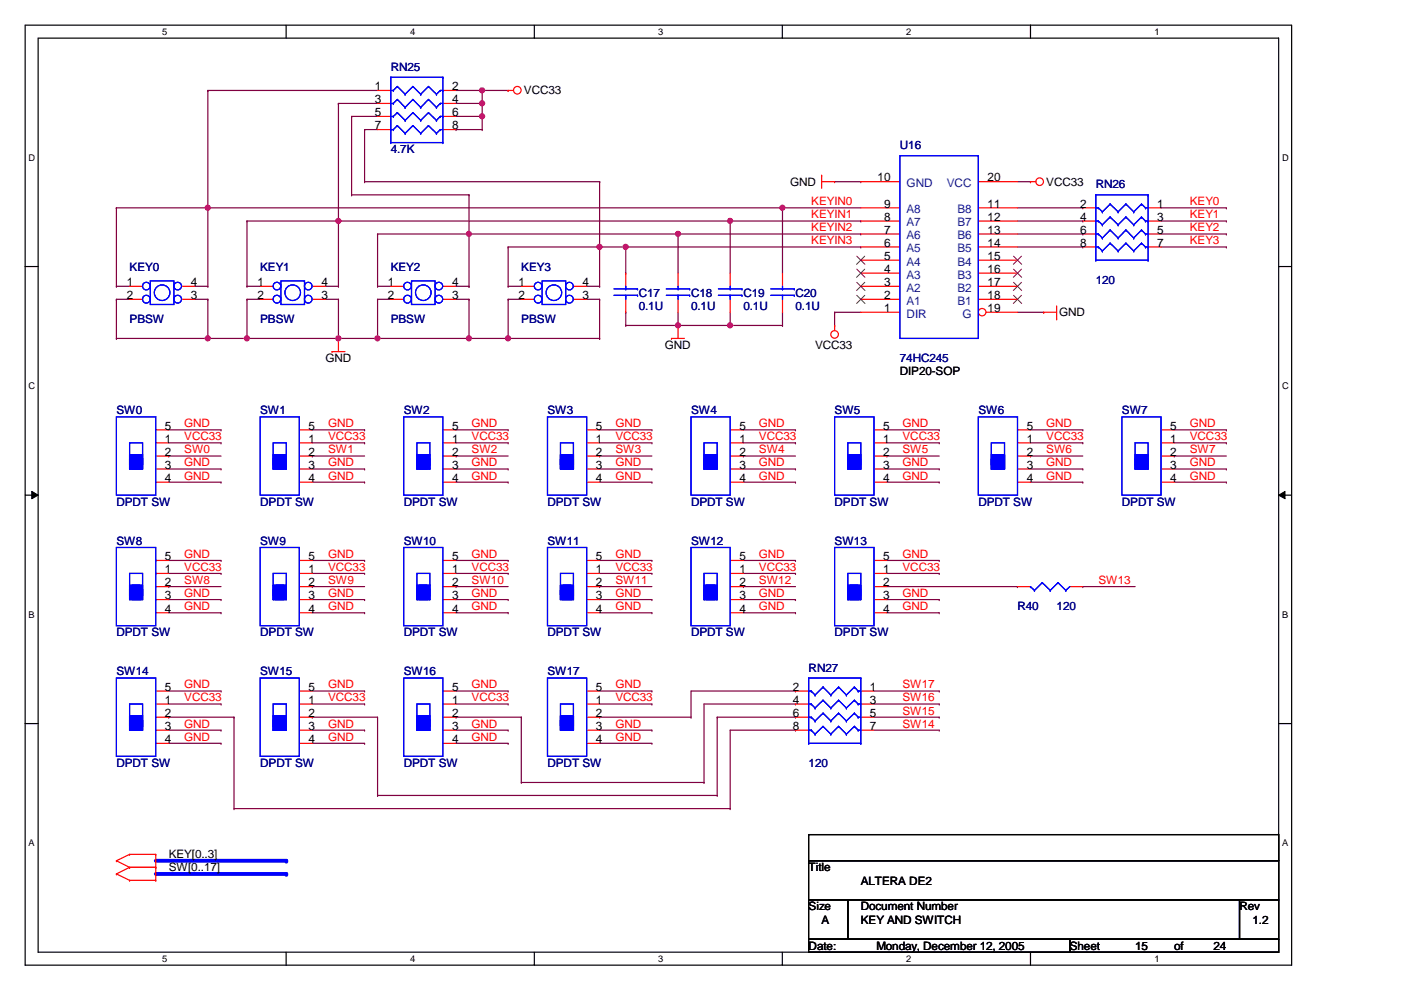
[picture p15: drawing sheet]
<svg xmlns="http://www.w3.org/2000/svg" width="297mm" height="210mm" viewBox="0 0 297 210" stroke-linecap="round" stroke-linejoin="round" font-family="sans-serif">
<defs><g id="words">
<g font-size="2.5" fill="#000080">
<text x="82.8" y="15">RN25</text>
<text x="82.8" y="32.5">4.7K</text>
<text x="190.8" y="31.7">U16</text>
<text x="232.3" y="40">RN26</text>
<text x="27.5" y="57.4">KEY0</text>
<text x="55.2" y="57.4">KEY1</text>
<text x="82.8" y="57.4">KEY2</text>
<text x="110.5" y="57.4">KEY3</text>
<text x="135.4" y="62.9">C17</text>
<text x="135.4" y="65.7">0.1U</text>
<text x="146.5" y="62.9">C18</text>
<text x="146.5" y="65.7">0.1U</text>
<text x="157.6" y="62.9">C19</text>
<text x="157.6" y="65.7">0.1U</text>
<text x="168.7" y="62.9">C20</text>
<text x="168.7" y="65.7">0.1U</text>
<text x="232.3" y="60.2">120</text>
<text x="27.5" y="68.5">PBSW</text>
<text x="55.2" y="68.5">PBSW</text>
<text x="82.8" y="68.5">PBSW</text>
<text x="110.5" y="68.5">PBSW</text>
<text x="190.8" y="76.8">74HC245</text>
<text x="24.7" y="87.8">SW0</text>
<text x="55.2" y="87.8">SW1</text>
<text x="85.6" y="87.8">SW2</text>
<text x="116.1" y="87.8">SW3</text>
<text x="146.5" y="87.8">SW4</text>
<text x="177" y="87.8">SW5</text>
<text x="207.4" y="87.8">SW6</text>
<text x="237.9" y="87.8">SW7</text>
<text x="24.7" y="107.2">DPDT SW</text>
<text x="55.2" y="107.2">DPDT SW</text>
<text x="85.6" y="107.2">DPDT SW</text>
<text x="116.1" y="107.2">DPDT SW</text>
<text x="146.5" y="107.2">DPDT SW</text>
<text x="177" y="107.2">DPDT SW</text>
<text x="207.4" y="107.2">DPDT SW</text>
<text x="237.9" y="107.2">DPDT SW</text>
<text x="24.7" y="115.5">SW8</text>
<text x="55.2" y="115.5">SW9</text>
<text x="85.6" y="115.5">SW10</text>
<text x="116.1" y="115.5">SW11</text>
<text x="146.5" y="115.5">SW12</text>
<text x="177" y="115.5">SW13</text>
<text x="215.7" y="129.4">R40</text>
<text x="224" y="129.4">120</text>
<text x="24.7" y="134.9">DPDT SW</text>
<text x="55.2" y="134.9">DPDT SW</text>
<text x="85.6" y="134.9">DPDT SW</text>
<text x="116.1" y="134.9">DPDT SW</text>
<text x="146.5" y="134.9">DPDT SW</text>
<text x="177" y="134.9">DPDT SW</text>
<text x="24.7" y="143.2">SW14</text>
<text x="55.2" y="143.2">SW15</text>
<text x="85.6" y="143.2">SW16</text>
<text x="116.1" y="143.2">SW17</text>
<text x="171.4" y="142.4">RN27</text>
<text x="24.7" y="162.6">DPDT SW</text>
<text x="55.2" y="162.6">DPDT SW</text>
<text x="85.6" y="162.6">DPDT SW</text>
<text x="116.1" y="162.6">DPDT SW</text>
<text x="171.4" y="162.6">120</text>
</g>
<g font-size="2.5">
<text x="79.5" y="19.1">1</text>
<text x="79.5" y="21.9">3</text>
<text x="95.8" y="21.9">4</text>
<text x="95.8" y="19.1">2</text>
<text x="111.1" y="20">VCC33</text>
<text x="79.5" y="24.6">5</text>
<text x="79.5" y="27.4">7</text>
<text x="95.8" y="27.4">8</text>
<text x="95.8" y="24.6">6</text>
<text x="167.6" y="39.4">GND</text>
<text x="186.1" y="38.5">10</text>
<text x="209.4" y="38.5">20</text>
<text x="221.8" y="39.4">VCC33</text>
<text x="187.5" y="46.8">8</text>
<text x="187.5" y="44">9</text>
<text x="209.4" y="46.8">12</text>
<text x="209.4" y="44">11</text>
<text x="229" y="46.8">4</text>
<text x="229" y="44">2</text>
<text x="245.4" y="44">1</text>
<text x="245.4" y="46.8">3</text>
<text x="187.5" y="52.3">6</text>
<text x="187.5" y="49.6">7</text>
<text x="209.4" y="52.3">14</text>
<text x="209.4" y="49.6">13</text>
<text x="229" y="52.3">8</text>
<text x="229" y="49.6">6</text>
<text x="245.4" y="49.6">5</text>
<text x="245.4" y="52.3">7</text>
<text x="187.5" y="57.9">4</text>
<text x="187.5" y="55.1">5</text>
<text x="209.4" y="57.9">16</text>
<text x="209.4" y="55.1">15</text>
<text x="26.9" y="60.7">1</text>
<text x="26.9" y="63.4">2</text>
<text x="40.5" y="63.4">3</text>
<text x="40.5" y="60.7">4</text>
<text x="54.6" y="60.7">1</text>
<text x="54.6" y="63.4">2</text>
<text x="68.2" y="63.4">3</text>
<text x="68.2" y="60.7">4</text>
<text x="82.3" y="60.7">1</text>
<text x="82.3" y="63.4">2</text>
<text x="95.8" y="63.4">3</text>
<text x="95.8" y="60.7">4</text>
<text x="109.9" y="60.7">1</text>
<text x="109.9" y="63.4">2</text>
<text x="123.5" y="63.4">3</text>
<text x="123.5" y="60.7">4</text>
<text x="187.5" y="63.4">2</text>
<text x="187.5" y="60.7">3</text>
<text x="209.4" y="63.4">18</text>
<text x="209.4" y="60.7">17</text>
<text x="187.5" y="66.2">1</text>
<text x="209.4" y="66.2">19</text>
<text x="224.6" y="67.1">GND</text>
<text x="69" y="76.8">GND</text>
<text x="141" y="74">GND</text>
<text x="172.8" y="74">VCC33</text>
<text x="190.8" y="79.5">DIP20-SOP</text>
<text x="35" y="93.9">1</text>
<text x="35" y="91.1">5</text>
<text x="65.4" y="93.9">1</text>
<text x="65.4" y="91.1">5</text>
<text x="95.8" y="93.9">1</text>
<text x="95.8" y="91.1">5</text>
<text x="126.3" y="93.9">1</text>
<text x="126.3" y="91.1">5</text>
<text x="156.8" y="93.9">1</text>
<text x="156.8" y="91.1">5</text>
<text x="187.2" y="93.9">1</text>
<text x="187.2" y="91.1">5</text>
<text x="217.7" y="93.9">1</text>
<text x="217.7" y="91.1">5</text>
<text x="248.1" y="93.9">1</text>
<text x="248.1" y="91.1">5</text>
<text x="35" y="96.6">2</text>
<text x="35" y="99.4">3</text>
<text x="65.4" y="96.6">2</text>
<text x="65.4" y="99.4">3</text>
<text x="95.8" y="96.6">2</text>
<text x="95.8" y="99.4">3</text>
<text x="126.3" y="96.6">2</text>
<text x="126.3" y="99.4">3</text>
<text x="156.8" y="96.6">2</text>
<text x="156.8" y="99.4">3</text>
<text x="187.2" y="96.6">2</text>
<text x="187.2" y="99.4">3</text>
<text x="217.7" y="96.6">2</text>
<text x="217.7" y="99.4">3</text>
<text x="248.1" y="96.6">2</text>
<text x="248.1" y="99.4">3</text>
<text x="35" y="102.2">4</text>
<text x="65.4" y="102.2">4</text>
<text x="95.8" y="102.2">4</text>
<text x="126.3" y="102.2">4</text>
<text x="156.8" y="102.2">4</text>
<text x="187.2" y="102.2">4</text>
<text x="217.7" y="102.2">4</text>
<text x="248.1" y="102.2">4</text>
<text x="35" y="118.8">5</text>
<text x="65.4" y="118.8">5</text>
<text x="95.8" y="118.8">5</text>
<text x="126.3" y="118.8">5</text>
<text x="156.8" y="118.8">5</text>
<text x="187.2" y="118.8">5</text>
<text x="35" y="121.5">1</text>
<text x="35" y="124.3">2</text>
<text x="65.4" y="121.5">1</text>
<text x="65.4" y="124.3">2</text>
<text x="95.8" y="121.5">1</text>
<text x="95.8" y="124.3">2</text>
<text x="126.3" y="121.5">1</text>
<text x="126.3" y="124.3">2</text>
<text x="156.8" y="121.5">1</text>
<text x="156.8" y="124.3">2</text>
<text x="187.2" y="121.5">1</text>
<text x="187.2" y="124.3">2</text>
<text x="35" y="127.1">3</text>
<text x="35" y="129.9">4</text>
<text x="65.4" y="127.1">3</text>
<text x="65.4" y="129.9">4</text>
<text x="95.8" y="127.1">3</text>
<text x="95.8" y="129.9">4</text>
<text x="126.3" y="127.1">3</text>
<text x="126.3" y="129.9">4</text>
<text x="156.8" y="127.1">3</text>
<text x="156.8" y="129.9">4</text>
<text x="187.2" y="127.1">3</text>
<text x="187.2" y="129.9">4</text>
<text x="35" y="149.2">1</text>
<text x="35" y="146.5">5</text>
<text x="65.4" y="149.2">1</text>
<text x="65.4" y="146.5">5</text>
<text x="95.8" y="149.2">1</text>
<text x="95.8" y="146.5">5</text>
<text x="126.3" y="149.2">1</text>
<text x="126.3" y="146.5">5</text>
<text x="168.1" y="149.2">4</text>
<text x="168.1" y="146.5">2</text>
<text x="184.4" y="146.5">1</text>
<text x="184.4" y="149.2">3</text>
<text x="35" y="152">2</text>
<text x="35" y="154.8">3</text>
<text x="65.4" y="152">2</text>
<text x="65.4" y="154.8">3</text>
<text x="95.8" y="152">2</text>
<text x="95.8" y="154.8">3</text>
<text x="126.3" y="152">2</text>
<text x="126.3" y="154.8">3</text>
<text x="168.1" y="154.8">8</text>
<text x="168.1" y="152">6</text>
<text x="184.4" y="152">5</text>
<text x="184.4" y="154.8">7</text>
<text x="35" y="157.6">4</text>
<text x="65.4" y="157.6">4</text>
<text x="95.8" y="157.6">4</text>
<text x="126.3" y="157.6">4</text>
<text x="35.8" y="184.7">SW[0..17]</text>
<text x="35.8" y="182">KEY[0..3]</text>
<text x="171.4" y="184.7">Title</text>
<text x="182.5" y="187.5">ALTERA DE2</text>
<text x="171.4" y="193">Size</text>
<text x="174.2" y="195.8">A</text>
<text x="182.5" y="193">Document Number</text>
<text x="182.5" y="195.8">KEY AND SWITCH</text>
<text x="262.8" y="193">Rev</text>
<text x="265.6" y="195.8">1.2</text>
<text x="171.4" y="201.4">Date:</text>
<text x="185.8" y="201.4">Monday, December 12, 2005</text>
<text x="226.8" y="201.4">Sheet</text>
<text x="240.7" y="201.4">15</text>
<text x="249" y="201.4">of</text>
<text x="257.3" y="201.4">24</text>
</g>
<g font-size="2.5" fill="#004080">
<text x="192.2" y="39.7">GND</text>
<text x="200.7" y="39.7">VCC</text>
<text x="192.2" y="45.2">A8</text>
<text x="203" y="45.2">B8</text>
<text x="192.2" y="53.5">A5</text>
<text x="192.2" y="50.8">A6</text>
<text x="192.2" y="48">A7</text>
<text x="203" y="53.5">B5</text>
<text x="203" y="50.8">B6</text>
<text x="203" y="48">B7</text>
<text x="192.2" y="59.1">A3</text>
<text x="192.2" y="56.3">A4</text>
<text x="203" y="59.1">B3</text>
<text x="203" y="56.3">B4</text>
<text x="192.2" y="64.6">A1</text>
<text x="192.2" y="61.8">A2</text>
<text x="203" y="64.6">B1</text>
<text x="203" y="61.8">B2</text>
<text x="192.2" y="67.4">DIR</text>
<text x="204.1" y="67.4">G</text>
</g>
<g font-size="2.5" fill="#f00">
<text x="172" y="43.5">KEYIN0</text>
<text x="172" y="46.3">KEYIN1</text>
<text x="252.3" y="43.5">KEY0</text>
<text x="252.3" y="46.3">KEY1</text>
<text x="172" y="51.8">KEYIN3</text>
<text x="172" y="49.1">KEYIN2</text>
<text x="252.3" y="49.1">KEY2</text>
<text x="252.3" y="51.8">KEY3</text>
<text x="39.1" y="93.3">VCC33</text>
<text x="39.1" y="90.6">GND</text>
<text x="69.6" y="90.6">GND</text>
<text x="69.6" y="93.3">VCC33</text>
<text x="100" y="90.6">GND</text>
<text x="100" y="93.3">VCC33</text>
<text x="130.5" y="90.6">GND</text>
<text x="130.5" y="93.3">VCC33</text>
<text x="160.9" y="90.6">GND</text>
<text x="160.9" y="93.3">VCC33</text>
<text x="191.3" y="93.3">VCC33</text>
<text x="191.3" y="90.6">GND</text>
<text x="221.8" y="93.3">VCC33</text>
<text x="221.8" y="90.6">GND</text>
<text x="252.3" y="93.3">VCC33</text>
<text x="252.3" y="90.6">GND</text>
<text x="39.1" y="101.7">GND</text>
<text x="39.1" y="98.9">GND</text>
<text x="39.1" y="96.1">SW0</text>
<text x="69.6" y="101.7">GND</text>
<text x="69.6" y="98.9">GND</text>
<text x="69.6" y="96.1">SW1</text>
<text x="100" y="98.9">GND</text>
<text x="100" y="101.7">GND</text>
<text x="100" y="96.1">SW2</text>
<text x="130.5" y="101.7">GND</text>
<text x="130.5" y="98.9">GND</text>
<text x="130.5" y="96.1">SW3</text>
<text x="160.9" y="98.9">GND</text>
<text x="160.9" y="101.7">GND</text>
<text x="160.9" y="96.1">SW4</text>
<text x="191.3" y="98.9">GND</text>
<text x="191.3" y="101.7">GND</text>
<text x="191.3" y="96.1">SW5</text>
<text x="221.8" y="101.7">GND</text>
<text x="221.8" y="98.9">GND</text>
<text x="221.8" y="96.1">SW6</text>
<text x="252.3" y="98.9">GND</text>
<text x="252.3" y="101.7">GND</text>
<text x="252.3" y="96.1">SW7</text>
<text x="39.1" y="118.3">GND</text>
<text x="69.6" y="118.3">GND</text>
<text x="100" y="118.3">GND</text>
<text x="130.5" y="118.3">GND</text>
<text x="160.9" y="118.3">GND</text>
<text x="191.3" y="118.3">GND</text>
<text x="39.1" y="121">VCC33</text>
<text x="39.1" y="123.8">SW8</text>
<text x="69.6" y="121">VCC33</text>
<text x="69.6" y="123.8">SW9</text>
<text x="100" y="121">VCC33</text>
<text x="100" y="123.8">SW10</text>
<text x="130.5" y="121">VCC33</text>
<text x="130.5" y="123.8">SW11</text>
<text x="160.9" y="123.8">SW12</text>
<text x="160.9" y="121">VCC33</text>
<text x="191.3" y="121">VCC33</text>
<text x="232.9" y="123.8">SW13</text>
<text x="39.1" y="126.6">GND</text>
<text x="39.1" y="129.4">GND</text>
<text x="69.6" y="126.6">GND</text>
<text x="69.6" y="129.4">GND</text>
<text x="100" y="129.4">GND</text>
<text x="100" y="126.6">GND</text>
<text x="130.5" y="126.6">GND</text>
<text x="130.5" y="129.4">GND</text>
<text x="160.9" y="126.6">GND</text>
<text x="160.9" y="129.4">GND</text>
<text x="191.3" y="129.4">GND</text>
<text x="191.3" y="126.6">GND</text>
<text x="39.1" y="148.7">VCC33</text>
<text x="39.1" y="146">GND</text>
<text x="69.6" y="146">GND</text>
<text x="69.6" y="148.7">VCC33</text>
<text x="100" y="146">GND</text>
<text x="100" y="148.7">VCC33</text>
<text x="130.5" y="146">GND</text>
<text x="130.5" y="148.7">VCC33</text>
<text x="191.3" y="146">SW17</text>
<text x="191.3" y="148.7">SW16</text>
<text x="39.1" y="154.3">GND</text>
<text x="69.6" y="154.3">GND</text>
<text x="100" y="154.3">GND</text>
<text x="130.5" y="154.3">GND</text>
<text x="191.3" y="154.3">SW14</text>
<text x="191.3" y="151.5">SW15</text>
<text x="39.1" y="157.1">GND</text>
<text x="69.6" y="157.1">GND</text>
<text x="100" y="157.1">GND</text>
<text x="130.5" y="157.1">GND</text>
</g>
<g font-size="2">
<text x="34.4" y="7.4">5</text>
<text x="87" y="7.4">4</text>
<text x="139.6" y="7.4">3</text>
<text x="192.2" y="7.4">2</text>
<text x="244.8" y="7.4">1</text>
<text x="6.1" y="34.1">D</text>
<text x="271.8" y="34.1">D</text>
<text x="6.1" y="82.5">C</text>
<text x="271.8" y="82.5">C</text>
<text x="6.1" y="131">B</text>
<text x="271.8" y="131">B</text>
<text x="6.1" y="179.4">A</text>
<text x="271.8" y="179.4">A</text>
<text x="34.4" y="204">5</text>
<text x="87" y="204">4</text>
<text x="139.6" y="204">3</text>
<text x="192.2" y="204">2</text>
<text x="244.8" y="204">1</text>
</g>
</g></defs>
<path d="M5.3 5.3h268.6v199.3h-268.6zM8.1 8.1h263v193.8h-263z" fill="none" stroke="#000" stroke-width=".25"/>
<g fill="#fff">
<path d="M34.4 5.6h1.1v2.2h-1.1z"/>
<path d="M34.4 202.2h1.1v2.2h-1.1z"/>
</g>
<path d="M60.7 5.3v2.8M60.7 201.9v2.7" fill="none" stroke="#000" stroke-width=".25"/>
<g fill="#fff">
<path d="M87 5.6h1.1v2.2h-1.1z"/>
<path d="M87 202.2h1.1v2.2h-1.1z"/>
</g>
<path d="M113.3 5.3v2.8M113.3 201.9v2.7" fill="none" stroke="#000" stroke-width=".25"/>
<g fill="#fff">
<path d="M139.6 5.6h1.1v2.2h-1.1z"/>
<path d="M139.6 202.2h1.1v2.2h-1.1z"/>
</g>
<path d="M165.9 5.3v2.8M165.9 201.9v2.7" fill="none" stroke="#000" stroke-width=".25"/>
<g fill="#fff">
<path d="M192.2 5.6h1.1v2.2h-1.1z"/>
<path d="M192.2 202.2h1.1v2.2h-1.1z"/>
</g>
<path d="M218.5 5.3v2.8M218.5 201.9v2.7" fill="none" stroke="#000" stroke-width=".25"/>
<g fill="#fff">
<path d="M244.8 5.6h1.1v2.2h-1.1z"/>
<path d="M244.8 202.2h1.1v2.2h-1.1z"/>
<path d="M6.1 32.3h1.4v2.2h-1.4z"/>
<path d="M271.8 32.3h1.4v2.2h-1.4z"/>
<path d="M6.1 80.7h1.4v2.2h-1.4z"/>
<path d="M271.8 80.7h1.4v2.2h-1.4z"/>
</g>
<path d="M5.3 56.5h2.8M271.1 56.5h2.8" fill="none" stroke="#000" stroke-width=".25"/>
<g fill="#fff">
<path d="M6.1 129.2h1.3v2.2h-1.3z"/>
<path d="M271.8 129.2h1.3v2.2h-1.3z"/>
</g>
<path d="M5.3 105h2.8M271.1 105h2.8" fill="none" stroke="#000" stroke-width=".25"/>
<path d="M6.7 104.2l1.4 .8-1.4 .7zM271.1 105l1.4-.8v1.5z" fill="#000"/>
<path d="M6.7 104.2l1.4 .8-1.4 .7zM271.1 105l1.4-.8v1.5z" fill="none" stroke="#000" stroke-width=".21"/>
<g fill="#fff">
<path d="M6.1 177.6h1.3v2.2h-1.3z"/>
<path d="M271.8 177.6h1.3v2.2h-1.3z"/>
</g>
<path d="M5.3 153.4h2.8M271.1 153.4h2.8" fill="none" stroke="#000" stroke-width=".25"/>
<g fill="none" stroke="#800040" stroke-width=".25">
<path d="M24.7 44.1h.1M24.7 44.1v16.6M44.1 44.1h.1M44.1 44.1v16.6M52.4 46.9h19.4M71.8 46.9h.1M80.1 49.6h.1M80.1 49.6v11.1M107.7 52.4h.1M107.7 52.4v8.3M24.7 60.7h.1M24.7 60.7h2.8"/>
<path d="M41.3 60.7h2.8M44.1 60.7h.1M69 60.7h2.8M71.8 60.7h.1M80.1 60.7h.1M80.1 60.7h2.7M96.7 60.7h2.7M99.4 60.7h.1M107.7 60.7h.1M107.7 60.7h2.8M124.4 60.7h2.7M127.1 60.7h.1"/>
<path d="M35.8 96.7h.1M35.8 99.4h11.1M35.8 93.9h11.1M35.8 91.1h11.1M35.8 96.7h11.1M46.9 99.4h.1M46.9 93.9h.1M46.9 91.1h.1M66.2 96.7h.1M66.2 99.4h11.1M66.2 93.9h11.1M66.2 91.1h11.1"/>
<path d="M66.2 96.7h11.1M77.3 91.1h.1M77.3 99.4h.1M77.3 93.9h.1M96.7 96.7h.1M96.7 99.4h11M96.7 93.9h11M96.7 91.1h11M96.7 96.7h11M107.7 91.1h.1M107.7 99.4h.1M107.7 93.9h.1"/>
<path d="M127.1 96.7h.1M127.1 99.4h11.1M127.1 93.9h11.1M127.1 91.1h11.1M127.1 96.7h11.1M138.2 91.1h.1M138.2 99.4h.1M138.2 93.9h.1M157.6 96.7h.1M157.6 99.4h11.1M157.6 93.9h11.1M157.6 91.1h11.1"/>
<path d="M157.6 96.7h11.1M168.7 91.1h.1M168.7 93.9h.1M168.7 99.4h.1M188 96.7h.1M188 99.4h11.1M188 93.9h11.1M188 91.1h11.1M188 96.7h11.1M199.1 93.9h.1M199.1 99.4h.1M199.1 91.1h.1"/>
<path d="M218.5 96.7h.1M218.5 99.4h11.1M218.5 93.9h11.1M218.5 91.1h11.1M218.5 96.7h11.1M229.6 93.9h.1M229.6 99.4h.1M229.6 91.1h.1M249 96.7h.1M249 99.4h11M249 93.9h11M249 91.1h11"/>
<path d="M249 96.7h11M260 93.9h.1M260 99.4h.1M260 91.1h.1M35.8 102.2h11.1M46.9 102.2h.1M66.2 102.2h11.1M77.3 102.2h.1M96.7 102.2h11M107.7 102.2h.1M127.1 102.2h11.1M138.2 102.2h.1"/>
<path d="M157.6 102.2h11.1M168.7 102.2h.1M188 102.2h11.1M199.1 102.2h.1M218.5 102.2h11.1M229.6 102.2h.1M249 102.2h11M260 102.2h.1"/>
</g>
<circle cx="71.7" cy="46.8" r=".54" fill="#f0f"/>
<circle cx="71.7" cy="46.8" r=".54" fill="none" stroke="#f0f" stroke-width=".25"/>
<path d="M52.4 46.9h.1M52.4 46.9v13.8M71.8 46.9h.1M71.8 46.9v13.8M165.9 44.1h.1M165.9 44.1h16.6M52.4 60.7h.1M52.4 60.7h2.8" fill="none" stroke="#800040" stroke-width=".25"/>
<circle cx="165.9" cy="44" r=".54" fill="#f0f"/>
<circle cx="165.9" cy="44" r=".54" fill="none" stroke="#f0f" stroke-width=".25"/>
<path d="M107.7 52.4h19.4M127.1 52.4h.1" fill="none" stroke="#800040" stroke-width=".25"/>
<circle cx="127.1" cy="52.3" r=".54" fill="#f0f"/>
<circle cx="127.1" cy="52.3" r=".54" fill="none" stroke="#f0f" stroke-width=".25"/>
<path d="M80.1 49.6h19.3M99.4 49.6h.1" fill="none" stroke="#800040" stroke-width=".25"/>
<circle cx="99.4" cy="49.6" r=".54" fill="#f0f"/>
<circle cx="99.4" cy="49.6" r=".54" fill="none" stroke="#f0f" stroke-width=".25"/>
<path d="M96.7 19.2h5.5M102.2 19.2h.1" fill="none" stroke="#800040" stroke-width=".25"/>
<circle cx="102.2" cy="19.2" r=".54" fill="#f0f"/>
<circle cx="102.2" cy="19.2" r=".54" fill="none" stroke="#f0f" stroke-width=".25"/>
<path d="M96.7 21.9h5.5M102.2 21.9h.1" fill="none" stroke="#800040" stroke-width=".25"/>
<circle cx="102.2" cy="21.9" r=".54" fill="#f0f"/>
<circle cx="102.2" cy="21.9" r=".54" fill="none" stroke="#f0f" stroke-width=".25"/>
<path d="M102.2 19.2h.1M102.2 19.2v5.5M102.2 19.2h5.5M107.7 19.2h.1M102.2 24.7h.1" fill="none" stroke="#800040" stroke-width=".25"/>
<circle cx="102.2" cy="24.7" r=".54" fill="#f0f"/>
<circle cx="102.2" cy="24.7" r=".54" fill="none" stroke="#f0f" stroke-width=".25"/>
<g fill="none" stroke="#800040" stroke-width=".25">
<path d="M44.1 19.2h.1M44.1 19.2h36M71.8 21.9h.1M71.8 21.9h8.3M74.5 24.7h.1M74.5 24.7h5.6M74.5 24.7v16.6M77.3 27.5h.1M77.3 38.5h.1M77.3 27.5h2.8M77.3 38.5h49.8M77.3 27.5v11"/>
<path d="M96.7 27.5h.1M96.7 27.5h5.5M96.7 24.7h5.5M102.2 24.7h.1M102.2 27.5h.1M102.2 24.7v2.8M127.1 38.5h.1M74.5 41.3h.1M74.5 41.3h24.9M99.4 41.3h.1M99.4 49.6h.1M99.4 41.3v8.3"/>
<path d="M127.1 52.4h.1M127.1 52.4v8.3M71.8 71.8h.1M71.8 63.5v8.3M80.1 71.8h.1M80.1 63.5v8.3M99.4 71.8h8.3M107.7 71.8h.1M107.7 63.5h.1M107.7 63.5h2.8M107.7 63.5v8.3M35.8 118.8h11.1"/>
<path d="M46.9 118.8h.1M66.2 118.8h11.1M77.3 118.8h.1M96.7 118.8h11M107.7 118.8h.1M127.1 118.8h11.1M138.2 118.8h.1M157.6 118.8h11.1M168.7 118.8h.1M188 118.8h11.1M199.1 118.8h.1M35.8 124.4h.1"/>
<path d="M35.8 124.4h11.1M35.8 127.1h11.1M35.8 121.6h11.1M35.8 129.9h11.1M46.9 121.6h.1M46.9 127.1h.1M46.9 129.9h.1M66.2 124.4h.1M66.2 124.4h11.1M66.2 127.1h11.1M66.2 121.6h11.1M66.2 129.9h11.1"/>
<path d="M77.3 121.6h.1M77.3 127.1h.1M77.3 129.9h.1M96.7 124.4h.1M96.7 124.4h11M96.7 127.1h11M96.7 121.6h11M96.7 129.9h11M107.7 129.9h.1M107.7 121.6h.1M107.7 127.1h.1M127.1 124.4h.1"/>
<path d="M127.1 124.4h11.1M127.1 127.1h11.1M127.1 121.6h11.1M127.1 129.9h11.1M138.2 121.6h.1M138.2 127.1h.1M138.2 129.9h.1M157.6 124.4h.1M157.6 124.4h11.1M157.6 127.1h11.1M157.6 121.6h11.1M157.6 129.9h11.1"/>
<path d="M168.7 127.1h.1M168.7 121.6h.1M168.7 129.9h.1M188 121.6h11.1M188 129.9h11.1M199.1 129.9h.1M199.1 121.6h.1"/>
</g>
<circle cx="107.7" cy="71.7" r=".54" fill="#f0f"/>
<circle cx="107.7" cy="71.7" r=".54" fill="none" stroke="#f0f" stroke-width=".25"/>
<path d="M99.4 71.8h.1M99.4 63.5v8.3" fill="none" stroke="#800040" stroke-width=".25"/>
<circle cx="99.4" cy="71.7" r=".54" fill="#f0f"/>
<circle cx="99.4" cy="71.7" r=".54" fill="none" stroke="#f0f" stroke-width=".25"/>
<path d="M24.7 63.5h.1M24.7 63.5h2.8M44.1 71.8h27.7M52.4 71.8h.1M71.8 71.8h.1" fill="none" stroke="#800040" stroke-width=".25"/>
<circle cx="71.7" cy="71.7" r=".54" fill="#f0f"/>
<circle cx="71.7" cy="71.7" r=".54" fill="none" stroke="#f0f" stroke-width=".25"/>
<path d="M24.7 71.8h19.4M44.1 71.8h.1M124.4 63.5h2.7M127.1 63.5h.1M188 127.1h11.1M199.1 127.1h.1" fill="none" stroke="#800040" stroke-width=".25"/>
<circle cx="44" cy="71.7" r=".54" fill="#f0f"/>
<circle cx="44" cy="71.7" r=".54" fill="none" stroke="#f0f" stroke-width=".25"/>
<g fill="none" stroke="#800040" stroke-width=".25">
<path d="M24.7 71.8h.1M24.7 63.5v8.3M41.3 63.5h2.8M44.1 63.5h.1M52.4 63.5h.1M52.4 71.8h.1M52.4 63.5h2.8M52.4 63.5v8.3M69 63.5h2.8M71.8 63.5h.1M80.1 63.5h.1M80.1 63.5h2.7"/>
<path d="M80.1 71.8h19.3M96.7 63.5h2.7M99.4 63.5h.1M99.4 71.8h.1M107.7 71.8h19.4M127.1 71.8h.1"/>
</g>
<circle cx="52.3" cy="71.7" r=".54" fill="#f0f"/>
<circle cx="52.3" cy="71.7" r=".54" fill="none" stroke="#f0f" stroke-width=".25"/>
<path d="M44.1 71.8h.1M44.1 63.5v8.3M71.8 71.8h8.3M80.1 71.8h.1M127.1 71.8h.1M127.1 63.5v8.3" fill="none" stroke="#800040" stroke-width=".25"/>
<circle cx="80" cy="71.7" r=".54" fill="#f0f"/>
<circle cx="80" cy="71.7" r=".54" fill="none" stroke="#f0f" stroke-width=".25"/>
<g fill="none" stroke="#800040" stroke-width=".25">
<path d="M35.8 152.1h.1M35.8 146.5h11.1M35.8 149.3h11.1M35.8 152.1h13.8M35.8 157.6h11.1M35.8 154.8h11.1M46.9 149.3h.1M46.9 146.5h.1M46.9 157.6h.1M46.9 154.8h.1M66.2 152.1h.1M66.2 146.5h11.1"/>
<path d="M66.2 149.3h11.1M66.2 152.1h13.9M66.2 157.6h11.1M66.2 154.8h11.1M77.3 146.5h.1M77.3 149.3h.1M77.3 157.6h.1M77.3 154.8h.1M96.7 152.1h.1M96.7 146.5h11M96.7 149.3h11M96.7 152.1h13.8"/>
<path d="M96.7 157.6h11M96.7 154.8h11M107.7 146.5h.1M107.7 154.8h.1M107.7 149.3h.1M107.7 157.6h.1M127.1 146.5h11.1M127.1 149.3h11.1M127.1 157.6h11.1M127.1 154.8h11.1M138.2 146.5h.1M138.2 157.6h.1"/>
<path d="M138.2 154.8h.1M138.2 149.3h.1M185.3 146.5h13.8M185.3 149.3h13.8M185.3 152.1h13.8M185.3 154.8h13.8M199.1 154.8h.1M199.1 146.5h.1M199.1 152.1h.1M199.1 149.3h.1"/>
</g>
<path d="M33 185.3h27.7" fill="none" stroke="#00f" stroke-width=".8"/>
<circle cx="60.7" cy="185.3" r=".4" fill="#00f"/>
<g fill="none" stroke="#800040" stroke-width=".25">
<path d="M44.1 19.2h.1M44.1 19.2v24.9h-19.4M24.7 44.1h.1M71.8 46.9h83M154.8 46.9h.1M49.6 152.1h.1M49.6 152.1v19.3M80.1 152.1v16.6M110.5 152.1h.1M110.5 152.1v13.8M127.1 152.1h.1M127.1 152.1h19.4"/>
<path d="M146.5 152.1h.1M152.1 152.1h.1M152.1 152.1h16.6M152.1 152.1v16.6M168.7 146.5h.1M168.7 149.3h.1M168.7 152.1h.1M168.7 154.8h.1M168.7 146.5h-22.2v5.6M168.7 149.3h-19.4v16.6M168.7 154.8h-13.9v16.6M49.6 171.4h.1"/>
<path d="M49.6 171.4h105.2M80.1 168.7h.1M80.1 168.7h72M110.5 165.9h.1M110.5 165.9h38.8M149.3 165.9h.1M152.1 168.7h.1M154.8 171.4h.1"/>
</g>
<circle cx="154.8" cy="46.8" r=".54" fill="#f0f"/>
<circle cx="154.8" cy="46.8" r=".54" fill="none" stroke="#f0f" stroke-width=".25"/>
<path d="M71.8 21.9h.1M71.8 21.9v25M99.4 49.6h44.4M143.8 49.6h.1" fill="none" stroke="#800040" stroke-width=".25"/>
<circle cx="143.7" cy="49.6" r=".54" fill="#f0f"/>
<circle cx="143.7" cy="49.6" r=".54" fill="none" stroke="#f0f" stroke-width=".25"/>
<path d="M99.4 49.6v11.1M127.1 52.4h5.6M132.7 52.4h.1M99.4 60.7h.1" fill="none" stroke="#800040" stroke-width=".25"/>
<circle cx="132.6" cy="52.3" r=".54" fill="#f0f"/>
<circle cx="132.6" cy="52.3" r=".54" fill="none" stroke="#f0f" stroke-width=".25"/>
<path d="M127.1 38.5h.1M127.1 38.5v13.9M154.8 69h.1M154.8 69h11.1M165.9 69h.1M165.9 66.2v2.8" fill="none" stroke="#800040" stroke-width=".25"/>
<circle cx="154.8" cy="69" r=".54" fill="#f0f"/>
<circle cx="154.8" cy="69" r=".54" fill="none" stroke="#f0f" stroke-width=".25"/>
<path d="M132.7 66.2h.1M132.7 69h.1M132.7 66.2v2.8M132.7 69h22.1M143.8 69h.1M143.8 66.2v2.8" fill="none" stroke="#800040" stroke-width=".25"/>
<circle cx="143.7" cy="69" r=".54" fill="#f0f"/>
<circle cx="143.7" cy="69" r=".54" fill="none" stroke="#f0f" stroke-width=".25"/>
<g fill="none" stroke="#800040" stroke-width=".25">
<path d="M44.1 44.1h.1M44.1 44.1h121.8M132.7 57.9h.1M143.8 49.6h.1M143.8 49.6v8.3M143.8 49.6h38.7M154.8 46.9h.1M154.8 46.9v11M154.8 46.9h27.7M165.9 44.1h.1M165.9 44.1v13.8M182.5 52.4h.1"/>
<path d="M182.5 49.6h.1M182.5 46.9h.1M182.5 52.4h-49.8v5.5M154.8 69h.1M154.8 66.2v2.8"/>
</g>
<circle cx="44" cy="44" r=".54" fill="#f0f"/>
<circle cx="44" cy="44" r=".54" fill="none" stroke="#f0f" stroke-width=".25"/>
<g fill="none" stroke="#800040" stroke-width=".25">
<path d="M177 38.5h5.5M182.5 38.5h.1M215.7 38.5h2.8M218.5 38.5h.1M215.7 44.1h13.9M215.7 49.6h13.9M215.7 46.9h13.9M215.7 52.4h13.9M229.6 44.1h.1M229.6 49.6h.1M229.6 46.9h.1M229.6 52.4h.1"/>
<path d="M246.2 44.1h13.8M246.2 49.6h13.8M246.2 46.9h13.8M246.2 52.4h13.8M260 44.1h.1M260 49.6h.1M260 52.4h.1M260 46.9h.1M177 66.2h.1M177 69h.1M177 66.2h5.5M177 66.2v2.8"/>
<path d="M215.7 66.2h5.6M221.3 66.2h.1"/>
</g>
<path d="M33 182.5h27.7" fill="none" stroke="#00f" stroke-width=".8"/>
<circle cx="60.7" cy="182.5" r=".4" fill="#00f"/>
<path d="M188 124.4h27.7M215.7 124.4h.1M229.6 124.4h.1M229.6 124.4h11.1" fill="none" stroke="#800040" stroke-width=".25"/>
<g fill="none" stroke="#f00" stroke-width=".25">
<path d="M107.7 19.2h.1M107.7 19.2h1.2M174.2 37.2h.1M174.2 38.5h2.8M174.2 37.2v2.7M177 38.5h.1M218.5 38.5h.1M218.5 38.5h1.1M70.4 74.5h.1M70.4 74.5h2.8M71.8 71.8h.1M71.8 71.8v2.7"/>
<path d="M142.4 71.8h.1M142.4 71.8h2.7M143.8 69h.1M143.8 69v2.8M177 69h.1M177 69v1.1M221.3 66.2h.1M221.3 66.2h2.7M224 67.6h.1M224 64.9v2.7M185.3 118.8h2.7M185.3 121.6h2.7"/>
<path d="M185.3 124.4h2.7M185.3 127.1h2.7M185.3 129.9h2.7M24.7 185.3h.1M24.7 182.5h.1M24.7 185.3l2.8 1.3M24.7 182.5l2.8 1.4M27.5 183.9h.1M27.5 186.6h.1M27.5 181.1h.1M27.5 183.9l-2.8 1.4M27.5 183.9h5.5"/>
<path d="M27.5 186.6h5.5M27.5 181.1l-2.8 1.4M27.5 181.1h5.5M33 183.9h.1M33 186.6h.1M33 181.1h.1M33 181.1v5.5"/>
<circle cx="109.7" cy="19.1" r=".81"/>
<circle cx="220.4" cy="38.5" r=".81"/>
<circle cx="177" cy="70.9" r=".81"/>
</g>
<path d="M171.4 177h99.7v5.5h-99.7zM171.4 182.5h99.7v8.3h-99.7zM171.4 190.8h8.3v8.3h-8.3zM171.4 199.1h55.4v2.8h-55.4zM179.7 190.8h83.1v8.3h-83.1zM226.8 199.1h44.3v2.8h-44.3zM262.8 190.8h8.3v8.3h-8.3z" fill="none" stroke="#000" stroke-width=".25"/>
<path d="M180.8 126l1.1 1.1h-2.2z" fill="#00f"/>
<path d="M180.8 126l1.1 1.1h-2.2z" fill="none" stroke="#00f" stroke-width=".25"/>
<path d="M181.4 126l1.1 1.1h-2.2z" fill="#00f"/>
<path d="M181.4 126l1.1 1.1h-2.2z" fill="none" stroke="#00f" stroke-width=".25"/>
<path d="M179.7 124.1h2.2l-1.1 1.1z" fill="#00f"/>
<path d="M179.7 124.1h2.2l-1.1 1.1z" fill="none" stroke="#00f" stroke-width=".25"/>
<path d="M180.3 124.1h2.2l-1.1 1.1z" fill="#00f"/>
<path d="M180.3 124.1h2.2l-1.1 1.1z" fill="none" stroke="#00f" stroke-width=".25"/>
<path d="M181.4 125.2l1.1-1.1v2.2z" fill="#00f"/>
<path d="M181.4 125.2l1.1-1.1v2.2z" fill="none" stroke="#00f" stroke-width=".25"/>
<path d="M181.4 126l1.1-1.1v2.2z" fill="#00f"/>
<path d="M181.4 126l1.1-1.1v2.2z" fill="none" stroke="#00f" stroke-width=".25"/>
<path d="M179.7 124.1l1.1 1.1-1.1 1.1z" fill="#00f"/>
<path d="M179.7 124.1l1.1 1.1-1.1 1.1z" fill="none" stroke="#00f" stroke-width=".25"/>
<path d="M179.7 124.9l1.1 1.1-1.1 1.1z" fill="#00f"/>
<path d="M179.7 124.9l1.1 1.1-1.1 1.1z" fill="none" stroke="#00f" stroke-width=".25"/>
<path d="M181.1 125.2l1.1 1.1h-2.2z" fill="#00f"/>
<path d="M181.1 125.2l1.1 1.1h-2.2z" fill="none" stroke="#00f" stroke-width=".25"/>
<path d="M181.1 124.6l1.1 1.2h-2.2z" fill="#00f"/>
<path d="M177 116.1h8.3v16.6h-8.3zM179.7 121.6h2.8v5.5h-2.8zM181.1 124.6l1.1 1.2h-2.2z" fill="none" stroke="#00f" stroke-width=".25"/>
<path d="M180.8 126l1.1 1.1h-2.2z" fill="#00f"/>
<path d="M180.8 126l1.1 1.1h-2.2z" fill="none" stroke="#00f" stroke-width=".25"/>
<path d="M181.4 126l1.1 1.1h-2.2z" fill="#00f"/>
<path d="M181.4 126l1.1 1.1h-2.2z" fill="none" stroke="#00f" stroke-width=".25"/>
<path d="M179.7 124.1h2.2l-1.1 1.1z" fill="#00f"/>
<path d="M179.7 124.1h2.2l-1.1 1.1z" fill="none" stroke="#00f" stroke-width=".25"/>
<path d="M180.3 124.1h2.2l-1.1 1.1z" fill="#00f"/>
<path d="M180.3 124.1h2.2l-1.1 1.1z" fill="none" stroke="#00f" stroke-width=".25"/>
<path d="M181.4 125.2l1.1-1.1v2.2z" fill="#00f"/>
<path d="M181.4 125.2l1.1-1.1v2.2z" fill="none" stroke="#00f" stroke-width=".25"/>
<path d="M181.4 126l1.1-1.1v2.2z" fill="#00f"/>
<path d="M181.4 126l1.1-1.1v2.2z" fill="none" stroke="#00f" stroke-width=".25"/>
<path d="M179.7 124.1l1.1 1.1-1.1 1.1z" fill="#00f"/>
<path d="M179.7 124.1l1.1 1.1-1.1 1.1z" fill="none" stroke="#00f" stroke-width=".25"/>
<path d="M179.7 124.9l1.1 1.1-1.1 1.1z" fill="#00f"/>
<path d="M179.7 124.9l1.1 1.1-1.1 1.1z" fill="none" stroke="#00f" stroke-width=".25"/>
<path d="M181.1 125.2l1.1 1.1h-2.2z" fill="#00f"/>
<path d="M181.1 125.2l1.1 1.1h-2.2z" fill="none" stroke="#00f" stroke-width=".25"/>
<path d="M181.1 124.6l1.1 1.2h-2.2z" fill="#00f"/>
<path d="M177 116.1h8.3v16.6h-8.3zM179.7 121.6h2.8v5.5h-2.8zM181.1 124.6l1.1 1.2h-2.2z" fill="none" stroke="#00f" stroke-width=".25"/>
<path d="M215.7 93.9h2.8M215.7 96.7h2.8M215.7 99.4h2.8M215.7 91.1h2.8M215.7 102.2h2.8" fill="none" stroke="#f00" stroke-width=".25"/>
<path d="M211.3 98.3l1.1 1.1h-2.2z" fill="#00f"/>
<path d="M211.3 98.3l1.1 1.1h-2.2z" fill="none" stroke="#00f" stroke-width=".25"/>
<path d="M210.7 99.4l1.1-1.1 1.2 1.1z" fill="#00f"/>
<path d="M210.7 99.4l1.1-1.1 1.2 1.1z" fill="none" stroke="#00f" stroke-width=".25"/>
<path d="M210.2 96.4h2.2l-1.1 1.1z" fill="#00f"/>
<path d="M210.2 96.4h2.2l-1.1 1.1z" fill="none" stroke="#00f" stroke-width=".25"/>
<path d="M210.7 96.4h2.3l-1.2 1.1z" fill="#00f"/>
<path d="M210.7 96.4h2.3l-1.2 1.1z" fill="none" stroke="#00f" stroke-width=".25"/>
<path d="M211.8 97.5l1.2-1.1v2.2z" fill="#00f"/>
<path d="M211.8 97.5l1.2-1.1v2.2z" fill="none" stroke="#00f" stroke-width=".25"/>
<path d="M211.8 98.3l1.2-1.1v2.2z" fill="#00f"/>
<path d="M211.8 98.3l1.2-1.1v2.2z" fill="none" stroke="#00f" stroke-width=".25"/>
<path d="M210.2 96.4l1.1 1.1-1.1 1.1z" fill="#00f"/>
<path d="M210.2 96.4l1.1 1.1-1.1 1.1z" fill="none" stroke="#00f" stroke-width=".25"/>
<path d="M210.2 97.2l1.1 1.1-1.1 1.1z" fill="#00f"/>
<path d="M210.2 97.2l1.1 1.1-1.1 1.1z" fill="none" stroke="#00f" stroke-width=".25"/>
<path d="M211.6 97.5l1.1 1.1h-2.2z" fill="#00f"/>
<path d="M211.6 97.5l1.1 1.1h-2.2z" fill="none" stroke="#00f" stroke-width=".25"/>
<path d="M211.6 96.9l1.1 1.2h-2.2z" fill="#00f"/>
<path d="M207.4 88.4h8.3v16.6h-8.3zM210.2 93.9h2.8v5.5h-2.8zM211.6 96.9l1.1 1.2h-2.2z" fill="none" stroke="#00f" stroke-width=".25"/>
<path d="M211.3 98.3l1.1 1.1h-2.2z" fill="#00f"/>
<path d="M211.3 98.3l1.1 1.1h-2.2z" fill="none" stroke="#00f" stroke-width=".25"/>
<path d="M210.7 99.4l1.1-1.1 1.2 1.1z" fill="#00f"/>
<path d="M210.7 99.4l1.1-1.1 1.2 1.1z" fill="none" stroke="#00f" stroke-width=".25"/>
<path d="M210.2 96.4h2.2l-1.1 1.1z" fill="#00f"/>
<path d="M210.2 96.4h2.2l-1.1 1.1z" fill="none" stroke="#00f" stroke-width=".25"/>
<path d="M210.7 96.4h2.3l-1.2 1.1z" fill="#00f"/>
<path d="M210.7 96.4h2.3l-1.2 1.1z" fill="none" stroke="#00f" stroke-width=".25"/>
<path d="M211.8 97.5l1.2-1.1v2.2z" fill="#00f"/>
<path d="M211.8 97.5l1.2-1.1v2.2z" fill="none" stroke="#00f" stroke-width=".25"/>
<path d="M211.8 98.3l1.2-1.1v2.2z" fill="#00f"/>
<path d="M211.8 98.3l1.2-1.1v2.2z" fill="none" stroke="#00f" stroke-width=".25"/>
<path d="M210.2 96.4l1.1 1.1-1.1 1.1z" fill="#00f"/>
<path d="M210.2 96.4l1.1 1.1-1.1 1.1z" fill="none" stroke="#00f" stroke-width=".25"/>
<path d="M210.2 97.2l1.1 1.1-1.1 1.1z" fill="#00f"/>
<path d="M210.2 97.2l1.1 1.1-1.1 1.1z" fill="none" stroke="#00f" stroke-width=".25"/>
<path d="M211.6 97.5l1.1 1.1h-2.2z" fill="#00f"/>
<path d="M211.6 97.5l1.1 1.1h-2.2z" fill="none" stroke="#00f" stroke-width=".25"/>
<path d="M211.6 96.9l1.1 1.2h-2.2z" fill="#00f"/>
<path d="M207.4 88.4h8.3v16.6h-8.3zM210.2 93.9h2.8v5.5h-2.8zM211.6 96.9l1.1 1.2h-2.2z" fill="none" stroke="#00f" stroke-width=".25"/>
<path d="M33 149.3h2.8M33 152.1h2.8M33 154.8h2.8M33 157.6h2.8M33 146.5h2.8" fill="none" stroke="#f00" stroke-width=".25"/>
<path d="M28.6 153.7l1.1 1.1h-2.2z" fill="#00f"/>
<path d="M28.6 153.7l1.1 1.1h-2.2z" fill="none" stroke="#00f" stroke-width=".25"/>
<path d="M29.1 153.7l1.1 1.1h-2.2z" fill="#00f"/>
<path d="M29.1 153.7l1.1 1.1h-2.2z" fill="none" stroke="#00f" stroke-width=".25"/>
<path d="M27.5 151.8h2.2l-1.1 1.1z" fill="#00f"/>
<path d="M27.5 151.8h2.2l-1.1 1.1z" fill="none" stroke="#00f" stroke-width=".25"/>
<path d="M28 151.8h2.2l-1.1 1.1z" fill="#00f"/>
<path d="M28 151.8h2.2l-1.1 1.1z" fill="none" stroke="#00f" stroke-width=".25"/>
<path d="M29.1 152.9l1.1-1.1v2.2z" fill="#00f"/>
<path d="M29.1 152.9l1.1-1.1v2.2z" fill="none" stroke="#00f" stroke-width=".25"/>
<path d="M29.1 153.7l1.1-1.1v2.2z" fill="#00f"/>
<path d="M29.1 153.7l1.1-1.1v2.2z" fill="none" stroke="#00f" stroke-width=".25"/>
<path d="M27.5 151.8l1.1 1.1-1.1 1.1z" fill="#00f"/>
<path d="M27.5 151.8l1.1 1.1-1.1 1.1z" fill="none" stroke="#00f" stroke-width=".25"/>
<path d="M27.5 152.6l1.1 1.1-1.1 1.1z" fill="#00f"/>
<path d="M27.5 152.6l1.1 1.1-1.1 1.1z" fill="none" stroke="#00f" stroke-width=".25"/>
<path d="M28.9 152.9l1.1 1.1h-2.3z" fill="#00f"/>
<path d="M28.9 152.9l1.1 1.1h-2.3z" fill="none" stroke="#00f" stroke-width=".25"/>
<path d="M28.9 152.3l1.1 1.2h-2.3z" fill="#00f"/>
<path d="M24.7 143.8h8.3v16.6h-8.3zM27.5 149.3h2.7v5.5h-2.7zM28.9 152.3l1.1 1.2h-2.3z" fill="none" stroke="#00f" stroke-width=".25"/>
<path d="M28.6 153.7l1.1 1.1h-2.2z" fill="#00f"/>
<path d="M28.6 153.7l1.1 1.1h-2.2z" fill="none" stroke="#00f" stroke-width=".25"/>
<path d="M29.1 153.7l1.1 1.1h-2.2z" fill="#00f"/>
<path d="M29.1 153.7l1.1 1.1h-2.2z" fill="none" stroke="#00f" stroke-width=".25"/>
<path d="M27.5 151.8h2.2l-1.1 1.1z" fill="#00f"/>
<path d="M27.5 151.8h2.2l-1.1 1.1z" fill="none" stroke="#00f" stroke-width=".25"/>
<path d="M28 151.8h2.2l-1.1 1.1z" fill="#00f"/>
<path d="M28 151.8h2.2l-1.1 1.1z" fill="none" stroke="#00f" stroke-width=".25"/>
<path d="M29.1 152.9l1.1-1.1v2.2z" fill="#00f"/>
<path d="M29.1 152.9l1.1-1.1v2.2z" fill="none" stroke="#00f" stroke-width=".25"/>
<path d="M29.1 153.7l1.1-1.1v2.2z" fill="#00f"/>
<path d="M29.1 153.7l1.1-1.1v2.2z" fill="none" stroke="#00f" stroke-width=".25"/>
<path d="M27.5 151.8l1.1 1.1-1.1 1.1z" fill="#00f"/>
<path d="M27.5 151.8l1.1 1.1-1.1 1.1z" fill="none" stroke="#00f" stroke-width=".25"/>
<path d="M27.5 152.6l1.1 1.1-1.1 1.1z" fill="#00f"/>
<path d="M27.5 152.6l1.1 1.1-1.1 1.1z" fill="none" stroke="#00f" stroke-width=".25"/>
<path d="M28.9 152.9l1.1 1.1h-2.3z" fill="#00f"/>
<path d="M28.9 152.9l1.1 1.1h-2.3z" fill="none" stroke="#00f" stroke-width=".25"/>
<path d="M28.9 152.3l1.1 1.2h-2.3z" fill="#00f"/>
<g fill="none" stroke="#00f" stroke-width=".25">
<path d="M24.7 143.8h8.3v16.6h-8.3zM27.5 149.3h2.7v5.5h-2.7zM28.9 152.3l1.1 1.2h-2.3zM171.4 146.5h.1M171.4 152.1h.1M171.4 157.6h.1M171.4 143.8h.1M171.4 146.5h.6M171.4 149.3h.6M171.4 152.1h.6M171.4 154.8h.6M171.4 157.6h11.1"/>
<path d="M171.4 143.8v13.8M171.4 143.8h11.1M172 146.5h.1M172 149.3h.1M172 152.1h.1M172 154.8h.1M172 146.5l.8 .9M172 149.3l.8 .8M172 152.1l.8 .8M172 154.8l.8 .9M172.8 147.4h.1M172.8 150.1h.1"/>
<path d="M172.8 152.9h.1M172.8 155.7h.1M174.5 145.7h.1M174.5 148.5h.1M174.5 151.2h.1M174.5 154h.1M174.5 145.7l1.6 1.7M174.5 145.7l-1.7 1.7M174.5 148.5l-1.7 1.6M174.5 148.5l1.6 1.6M174.5 151.2l1.6 1.7M174.5 151.2l-1.7 1.7"/>
<path d="M174.5 154l-1.7 1.7M174.5 154l1.6 1.7M176.1 147.4h.1M176.1 150.1h.1M176.1 152.9h.1M176.1 155.7h.1M177.8 145.7h.1M177.8 148.5h.1M177.8 151.2h.1M177.8 154h.1M177.8 145.7l1.7 1.7M177.8 145.7l-1.7 1.7"/>
<path d="M177.8 148.5l-1.7 1.6M177.8 148.5l1.7 1.6M177.8 151.2l1.7 1.7M177.8 151.2l-1.7 1.7M177.8 154l-1.7 1.7M177.8 154l1.7 1.7M179.5 147.4h.1M179.5 150.1h.1M179.5 152.9h.1M179.5 155.7h.1M181.1 145.7h.1M181.1 148.5h.1"/>
<path d="M181.1 151.2h.1M181.1 154h.1M181.1 145.7l.8 .8M181.1 145.7l-1.6 1.7M181.1 148.5l-1.6 1.6M181.1 148.5l.8 .8M181.1 151.2l.8 .9M181.1 151.2l-1.6 1.7M181.1 154l-1.6 1.7M181.1 154l.8 .8M181.9 146.5h.1M181.9 149.3h.1"/>
<path d="M181.9 152.1h.1M181.9 154.8h.1M181.9 146.5h.6M181.9 149.3h.6M181.9 152.1h.6M181.9 154.8h.6M182.5 149.3h.1M182.5 154.8h.1M182.5 143.8h.1M182.5 157.6h.1M182.5 143.8v13.8"/>
</g>
<g fill="none" stroke="#f00" stroke-width=".25">
<path d="M33 93.9h2.8M33 96.7h2.8M33 99.4h2.8M33 91.1h2.8M33 102.2h2.8M168.7 146.5h2.7M168.7 149.3h2.7M168.7 152.1h2.7M168.7 154.8h2.7M182.5 146.5h2.8M182.5 149.3h2.8M182.5 152.1h2.8"/>
<path d="M182.5 154.8h2.8"/>
</g>
<path d="M27.5 99.4l1.1-1.1 1.1 1.1z" fill="#00f"/>
<path d="M27.5 99.4l1.1-1.1 1.1 1.1z" fill="none" stroke="#00f" stroke-width=".25"/>
<path d="M28 99.4l1.1-1.1 1.1 1.1z" fill="#00f"/>
<path d="M28 99.4l1.1-1.1 1.1 1.1z" fill="none" stroke="#00f" stroke-width=".25"/>
<path d="M27.5 96.4h2.2l-1.1 1.1z" fill="#00f"/>
<path d="M27.5 96.4h2.2l-1.1 1.1z" fill="none" stroke="#00f" stroke-width=".25"/>
<path d="M28 96.4h2.2l-1.1 1.1z" fill="#00f"/>
<path d="M28 96.4h2.2l-1.1 1.1z" fill="none" stroke="#00f" stroke-width=".25"/>
<path d="M29.1 97.5l1.1-1.1v2.2z" fill="#00f"/>
<path d="M29.1 97.5l1.1-1.1v2.2z" fill="none" stroke="#00f" stroke-width=".25"/>
<path d="M30.2 97.2v2.2l-1.1-1.1z" fill="#00f"/>
<path d="M30.2 97.2v2.2l-1.1-1.1z" fill="none" stroke="#00f" stroke-width=".25"/>
<path d="M27.5 96.4l1.1 1.1-1.1 1.1z" fill="#00f"/>
<path d="M27.5 96.4l1.1 1.1-1.1 1.1z" fill="none" stroke="#00f" stroke-width=".25"/>
<path d="M27.5 97.2l1.1 1.1-1.1 1.1z" fill="#00f"/>
<path d="M27.5 97.2l1.1 1.1-1.1 1.1z" fill="none" stroke="#00f" stroke-width=".25"/>
<path d="M28.9 97.5l1.1 1.1h-2.3z" fill="#00f"/>
<path d="M28.9 97.5l1.1 1.1h-2.3z" fill="none" stroke="#00f" stroke-width=".25"/>
<path d="M27.7 98.1l1.2-1.2 1.1 1.2z" fill="#00f"/>
<path d="M24.7 88.4h8.3v16.6h-8.3zM27.5 93.9h2.7v5.5h-2.7zM27.7 98.1l1.2-1.2 1.1 1.2z" fill="none" stroke="#00f" stroke-width=".25"/>
<path d="M27.5 99.4l1.1-1.1 1.1 1.1z" fill="#00f"/>
<path d="M27.5 99.4l1.1-1.1 1.1 1.1z" fill="none" stroke="#00f" stroke-width=".25"/>
<path d="M28 99.4l1.1-1.1 1.1 1.1z" fill="#00f"/>
<path d="M28 99.4l1.1-1.1 1.1 1.1z" fill="none" stroke="#00f" stroke-width=".25"/>
<path d="M27.5 96.4h2.2l-1.1 1.1z" fill="#00f"/>
<path d="M27.5 96.4h2.2l-1.1 1.1z" fill="none" stroke="#00f" stroke-width=".25"/>
<path d="M28 96.4h2.2l-1.1 1.1z" fill="#00f"/>
<path d="M28 96.4h2.2l-1.1 1.1z" fill="none" stroke="#00f" stroke-width=".25"/>
<path d="M29.1 97.5l1.1-1.1v2.2z" fill="#00f"/>
<path d="M29.1 97.5l1.1-1.1v2.2z" fill="none" stroke="#00f" stroke-width=".25"/>
<path d="M30.2 97.2v2.2l-1.1-1.1z" fill="#00f"/>
<path d="M30.2 97.2v2.2l-1.1-1.1z" fill="none" stroke="#00f" stroke-width=".25"/>
<path d="M27.5 96.4l1.1 1.1-1.1 1.1z" fill="#00f"/>
<path d="M27.5 96.4l1.1 1.1-1.1 1.1z" fill="none" stroke="#00f" stroke-width=".25"/>
<path d="M27.5 97.2l1.1 1.1-1.1 1.1z" fill="#00f"/>
<path d="M27.5 97.2l1.1 1.1-1.1 1.1z" fill="none" stroke="#00f" stroke-width=".25"/>
<path d="M28.9 97.5l1.1 1.1h-2.3z" fill="#00f"/>
<path d="M28.9 97.5l1.1 1.1h-2.3z" fill="none" stroke="#00f" stroke-width=".25"/>
<path d="M27.7 98.1l1.2-1.2 1.1 1.2z" fill="#00f"/>
<path d="M24.7 88.4h8.3v16.6h-8.3zM27.5 93.9h2.7v5.5h-2.7zM27.7 98.1l1.2-1.2 1.1 1.2z" fill="none" stroke="#00f" stroke-width=".25"/>
<path d="M63.5 118.8h2.7M63.5 121.6h2.7M63.5 124.4h2.7M63.5 127.1h2.7M63.5 129.9h2.7" fill="none" stroke="#f00" stroke-width=".25"/>
<path d="M59 126l1.2 1.1h-2.3z" fill="#00f"/>
<path d="M59 126l1.2 1.1h-2.3z" fill="none" stroke="#00f" stroke-width=".25"/>
<path d="M59.6 126l1.1 1.1h-2.2z" fill="#00f"/>
<path d="M59.6 126l1.1 1.1h-2.2z" fill="none" stroke="#00f" stroke-width=".25"/>
<path d="M57.9 124.1h2.3l-1.2 1.1z" fill="#00f"/>
<path d="M57.9 124.1h2.3l-1.2 1.1z" fill="none" stroke="#00f" stroke-width=".25"/>
<path d="M58.5 124.1h2.2l-1.1 1.1z" fill="#00f"/>
<path d="M58.5 124.1h2.2l-1.1 1.1z" fill="none" stroke="#00f" stroke-width=".25"/>
<path d="M59.6 125.2l1.1-1.1v2.2z" fill="#00f"/>
<path d="M59.6 125.2l1.1-1.1v2.2z" fill="none" stroke="#00f" stroke-width=".25"/>
<path d="M59.6 126l1.1-1.1v2.2z" fill="#00f"/>
<path d="M59.6 126l1.1-1.1v2.2z" fill="none" stroke="#00f" stroke-width=".25"/>
<path d="M57.9 124.1l1.1 1.1-1.1 1.1z" fill="#00f"/>
<path d="M57.9 124.1l1.1 1.1-1.1 1.1z" fill="none" stroke="#00f" stroke-width=".25"/>
<path d="M57.9 124.9l1.1 1.1-1.1 1.1z" fill="#00f"/>
<path d="M57.9 124.9l1.1 1.1-1.1 1.1z" fill="none" stroke="#00f" stroke-width=".25"/>
<path d="M59.3 125.2l1.1 1.1h-2.2z" fill="#00f"/>
<path d="M59.3 125.2l1.1 1.1h-2.2z" fill="none" stroke="#00f" stroke-width=".25"/>
<path d="M59.3 124.6l1.1 1.2h-2.2z" fill="#00f"/>
<path d="M55.2 116.1h8.3v16.6h-8.3zM57.9 121.6h2.8v5.5h-2.8zM59.3 124.6l1.1 1.2h-2.2z" fill="none" stroke="#00f" stroke-width=".25"/>
<path d="M59 126l1.2 1.1h-2.3z" fill="#00f"/>
<path d="M59 126l1.2 1.1h-2.3z" fill="none" stroke="#00f" stroke-width=".25"/>
<path d="M59.6 126l1.1 1.1h-2.2z" fill="#00f"/>
<path d="M59.6 126l1.1 1.1h-2.2z" fill="none" stroke="#00f" stroke-width=".25"/>
<path d="M57.9 124.1h2.3l-1.2 1.1z" fill="#00f"/>
<path d="M57.9 124.1h2.3l-1.2 1.1z" fill="none" stroke="#00f" stroke-width=".25"/>
<path d="M58.5 124.1h2.2l-1.1 1.1z" fill="#00f"/>
<path d="M58.5 124.1h2.2l-1.1 1.1z" fill="none" stroke="#00f" stroke-width=".25"/>
<path d="M59.6 125.2l1.1-1.1v2.2z" fill="#00f"/>
<path d="M59.6 125.2l1.1-1.1v2.2z" fill="none" stroke="#00f" stroke-width=".25"/>
<path d="M59.6 126l1.1-1.1v2.2z" fill="#00f"/>
<path d="M59.6 126l1.1-1.1v2.2z" fill="none" stroke="#00f" stroke-width=".25"/>
<path d="M57.9 124.1l1.1 1.1-1.1 1.1z" fill="#00f"/>
<path d="M57.9 124.1l1.1 1.1-1.1 1.1z" fill="none" stroke="#00f" stroke-width=".25"/>
<path d="M57.9 124.9l1.1 1.1-1.1 1.1z" fill="#00f"/>
<path d="M57.9 124.9l1.1 1.1-1.1 1.1z" fill="none" stroke="#00f" stroke-width=".25"/>
<path d="M59.3 125.2l1.1 1.1h-2.2z" fill="#00f"/>
<path d="M59.3 125.2l1.1 1.1h-2.2z" fill="none" stroke="#00f" stroke-width=".25"/>
<path d="M59.3 124.6l1.1 1.2h-2.2z" fill="#00f"/>
<path d="M55.2 116.1h8.3v16.6h-8.3zM57.9 121.6h2.8v5.5h-2.8zM59.3 124.6l1.1 1.2h-2.2z" fill="none" stroke="#00f" stroke-width=".25"/>
<path d="M93.9 93.9h2.8M93.9 96.7h2.8M93.9 99.4h2.8M93.9 91.1h2.8M93.9 102.2h2.8" fill="none" stroke="#f00" stroke-width=".25"/>
<path d="M88.4 99.4l1.1-1.1 1.1 1.1z" fill="#00f"/>
<path d="M88.4 99.4l1.1-1.1 1.1 1.1z" fill="none" stroke="#00f" stroke-width=".25"/>
<path d="M90 98.3l1.1 1.1h-2.2z" fill="#00f"/>
<path d="M90 98.3l1.1 1.1h-2.2z" fill="none" stroke="#00f" stroke-width=".25"/>
<path d="M88.4 96.4h2.2l-1.1 1.1z" fill="#00f"/>
<path d="M88.4 96.4h2.2l-1.1 1.1z" fill="none" stroke="#00f" stroke-width=".25"/>
<path d="M88.9 96.4h2.2l-1.1 1.1z" fill="#00f"/>
<path d="M88.9 96.4h2.2l-1.1 1.1z" fill="none" stroke="#00f" stroke-width=".25"/>
<path d="M90 97.5l1.1-1.1v2.2z" fill="#00f"/>
<path d="M90 97.5l1.1-1.1v2.2z" fill="none" stroke="#00f" stroke-width=".25"/>
<path d="M90 98.3l1.1-1.1v2.2z" fill="#00f"/>
<path d="M90 98.3l1.1-1.1v2.2z" fill="none" stroke="#00f" stroke-width=".25"/>
<path d="M88.4 96.4l1.1 1.1-1.1 1.1z" fill="#00f"/>
<path d="M88.4 96.4l1.1 1.1-1.1 1.1z" fill="none" stroke="#00f" stroke-width=".25"/>
<path d="M88.4 97.2l1.1 1.1-1.1 1.1z" fill="#00f"/>
<path d="M88.4 97.2l1.1 1.1-1.1 1.1z" fill="none" stroke="#00f" stroke-width=".25"/>
<path d="M89.7 97.5l1.1 1.1h-2.2z" fill="#00f"/>
<path d="M89.7 97.5l1.1 1.1h-2.2z" fill="none" stroke="#00f" stroke-width=".25"/>
<path d="M89.7 96.9l1.1 1.2h-2.2z" fill="#00f"/>
<path d="M85.6 88.4h8.3v16.6h-8.3zM88.4 93.9h2.7v5.5h-2.7zM89.7 96.9l1.1 1.2h-2.2z" fill="none" stroke="#00f" stroke-width=".25"/>
<path d="M88.4 99.4l1.1-1.1 1.1 1.1z" fill="#00f"/>
<path d="M88.4 99.4l1.1-1.1 1.1 1.1z" fill="none" stroke="#00f" stroke-width=".25"/>
<path d="M90 98.3l1.1 1.1h-2.2z" fill="#00f"/>
<path d="M90 98.3l1.1 1.1h-2.2z" fill="none" stroke="#00f" stroke-width=".25"/>
<path d="M88.4 96.4h2.2l-1.1 1.1z" fill="#00f"/>
<path d="M88.4 96.4h2.2l-1.1 1.1z" fill="none" stroke="#00f" stroke-width=".25"/>
<path d="M88.9 96.4h2.2l-1.1 1.1z" fill="#00f"/>
<path d="M88.9 96.4h2.2l-1.1 1.1z" fill="none" stroke="#00f" stroke-width=".25"/>
<path d="M90 97.5l1.1-1.1v2.2z" fill="#00f"/>
<path d="M90 97.5l1.1-1.1v2.2z" fill="none" stroke="#00f" stroke-width=".25"/>
<path d="M90 98.3l1.1-1.1v2.2z" fill="#00f"/>
<path d="M90 98.3l1.1-1.1v2.2z" fill="none" stroke="#00f" stroke-width=".25"/>
<path d="M88.4 96.4l1.1 1.1-1.1 1.1z" fill="#00f"/>
<path d="M88.4 96.4l1.1 1.1-1.1 1.1z" fill="none" stroke="#00f" stroke-width=".25"/>
<path d="M88.4 97.2l1.1 1.1-1.1 1.1z" fill="#00f"/>
<path d="M88.4 97.2l1.1 1.1-1.1 1.1z" fill="none" stroke="#00f" stroke-width=".25"/>
<path d="M89.7 97.5l1.1 1.1h-2.2z" fill="#00f"/>
<path d="M89.7 97.5l1.1 1.1h-2.2z" fill="none" stroke="#00f" stroke-width=".25"/>
<path d="M89.7 96.9l1.1 1.2h-2.2z" fill="#00f"/>
<g fill="none" stroke="#00f" stroke-width=".25">
<path d="M31.9 59.6h5v5h-5zM85.6 88.4h8.3v16.6h-8.3zM88.4 93.9h2.7v5.5h-2.7zM89.7 96.9l1.1 1.2h-2.2z"/>
<circle cx="31" cy="63.4" r=".82"/>
<circle cx="31" cy="60.7" r=".81"/>
<circle cx="34.4" cy="62.1" r="1.65"/>
<circle cx="37.7" cy="63.4" r=".82"/>
<circle cx="37.7" cy="60.7" r=".81"/>
</g>
<path d="M27.5 60.7h2.7M27.5 63.5h2.7M38.5 60.7h2.8M38.5 63.5h2.8M154.8 118.8h2.8M154.8 121.6h2.8M154.8 124.4h2.8M154.8 127.1h2.8M154.8 129.9h2.8" fill="none" stroke="#f00" stroke-width=".25"/>
<path d="M149.3 127.1l1.1-1.1 1.1 1.1z" fill="#00f"/>
<path d="M149.3 127.1l1.1-1.1 1.1 1.1z" fill="none" stroke="#00f" stroke-width=".25"/>
<path d="M149.8 127.1l1.2-1.1 1.1 1.1z" fill="#00f"/>
<path d="M149.8 127.1l1.2-1.1 1.1 1.1z" fill="none" stroke="#00f" stroke-width=".25"/>
<path d="M149.3 124.1h2.2l-1.1 1.1z" fill="#00f"/>
<path d="M149.3 124.1h2.2l-1.1 1.1z" fill="none" stroke="#00f" stroke-width=".25"/>
<path d="M149.8 124.1h2.3l-1.1 1.1z" fill="#00f"/>
<path d="M149.8 124.1h2.3l-1.1 1.1z" fill="none" stroke="#00f" stroke-width=".25"/>
<path d="M151 125.2l1.1-1.1v2.2z" fill="#00f"/>
<path d="M151 125.2l1.1-1.1v2.2z" fill="none" stroke="#00f" stroke-width=".25"/>
<path d="M151 126l1.1-1.1v2.2z" fill="#00f"/>
<path d="M151 126l1.1-1.1v2.2z" fill="none" stroke="#00f" stroke-width=".25"/>
<path d="M149.3 124.1l1.1 1.1-1.1 1.1z" fill="#00f"/>
<path d="M149.3 124.1l1.1 1.1-1.1 1.1z" fill="none" stroke="#00f" stroke-width=".25"/>
<path d="M149.3 124.9l1.1 1.1-1.1 1.1z" fill="#00f"/>
<path d="M149.3 124.9l1.1 1.1-1.1 1.1z" fill="none" stroke="#00f" stroke-width=".25"/>
<path d="M150.7 125.2l1.1 1.1h-2.2z" fill="#00f"/>
<path d="M150.7 125.2l1.1 1.1h-2.2z" fill="none" stroke="#00f" stroke-width=".25"/>
<path d="M150.7 124.6l1.1 1.2h-2.2z" fill="#00f"/>
<path d="M146.5 116.1h8.3v16.6h-8.3zM149.3 121.6h2.8v5.5h-2.8zM150.7 124.6l1.1 1.2h-2.2z" fill="none" stroke="#00f" stroke-width=".25"/>
<path d="M149.3 127.1l1.1-1.1 1.1 1.1z" fill="#00f"/>
<path d="M149.3 127.1l1.1-1.1 1.1 1.1z" fill="none" stroke="#00f" stroke-width=".25"/>
<path d="M149.8 127.1l1.2-1.1 1.1 1.1z" fill="#00f"/>
<path d="M149.8 127.1l1.2-1.1 1.1 1.1z" fill="none" stroke="#00f" stroke-width=".25"/>
<path d="M149.3 124.1h2.2l-1.1 1.1z" fill="#00f"/>
<path d="M149.3 124.1h2.2l-1.1 1.1z" fill="none" stroke="#00f" stroke-width=".25"/>
<path d="M149.8 124.1h2.3l-1.1 1.1z" fill="#00f"/>
<path d="M149.8 124.1h2.3l-1.1 1.1z" fill="none" stroke="#00f" stroke-width=".25"/>
<path d="M151 125.2l1.1-1.1v2.2z" fill="#00f"/>
<path d="M151 125.2l1.1-1.1v2.2z" fill="none" stroke="#00f" stroke-width=".25"/>
<path d="M151 126l1.1-1.1v2.2z" fill="#00f"/>
<path d="M151 126l1.1-1.1v2.2z" fill="none" stroke="#00f" stroke-width=".25"/>
<path d="M149.3 124.1l1.1 1.1-1.1 1.1z" fill="#00f"/>
<path d="M149.3 124.1l1.1 1.1-1.1 1.1z" fill="none" stroke="#00f" stroke-width=".25"/>
<path d="M149.3 124.9l1.1 1.1-1.1 1.1z" fill="#00f"/>
<path d="M149.3 124.9l1.1 1.1-1.1 1.1z" fill="none" stroke="#00f" stroke-width=".25"/>
<path d="M150.7 125.2l1.1 1.1h-2.2z" fill="#00f"/>
<path d="M150.7 125.2l1.1 1.1h-2.2z" fill="none" stroke="#00f" stroke-width=".25"/>
<path d="M150.7 124.6l1.1 1.2h-2.2z" fill="#00f"/>
<g fill="none" stroke="#00f" stroke-width=".25">
<path d="M59.6 59.6h5v5h-5zM146.5 116.1h8.3v16.6h-8.3zM149.3 121.6h2.8v5.5h-2.8zM150.7 124.6l1.1 1.2h-2.2z"/>
<circle cx="58.7" cy="63.4" r=".82"/>
<circle cx="58.7" cy="60.7" r=".81"/>
<circle cx="62.1" cy="62.1" r="1.65"/>
<circle cx="65.4" cy="63.4" r=".82"/>
<circle cx="65.4" cy="60.7" r=".81"/>
</g>
<path d="M55.2 60.7h2.7M55.2 63.5h2.7M66.2 60.7h2.8M66.2 63.5h2.8M185.3 93.9h2.7M185.3 96.7h2.7M185.3 99.4h2.7M185.3 91.1h2.7M185.3 102.2h2.7" fill="none" stroke="#f00" stroke-width=".25"/>
<path d="M180.8 98.3l1.1 1.1h-2.2z" fill="#00f"/>
<path d="M180.8 98.3l1.1 1.1h-2.2z" fill="none" stroke="#00f" stroke-width=".25"/>
<path d="M180.3 99.4l1.1-1.1 1.1 1.1z" fill="#00f"/>
<path d="M180.3 99.4l1.1-1.1 1.1 1.1z" fill="none" stroke="#00f" stroke-width=".25"/>
<path d="M179.7 96.4h2.2l-1.1 1.1z" fill="#00f"/>
<path d="M179.7 96.4h2.2l-1.1 1.1z" fill="none" stroke="#00f" stroke-width=".25"/>
<path d="M180.3 96.4h2.2l-1.1 1.1z" fill="#00f"/>
<path d="M180.3 96.4h2.2l-1.1 1.1z" fill="none" stroke="#00f" stroke-width=".25"/>
<path d="M181.4 97.5l1.1-1.1v2.2z" fill="#00f"/>
<path d="M181.4 97.5l1.1-1.1v2.2z" fill="none" stroke="#00f" stroke-width=".25"/>
<path d="M181.4 98.3l1.1-1.1v2.2z" fill="#00f"/>
<path d="M181.4 98.3l1.1-1.1v2.2z" fill="none" stroke="#00f" stroke-width=".25"/>
<path d="M179.7 96.4l1.1 1.1-1.1 1.1z" fill="#00f"/>
<path d="M179.7 96.4l1.1 1.1-1.1 1.1z" fill="none" stroke="#00f" stroke-width=".25"/>
<path d="M179.7 97.2l1.1 1.1-1.1 1.1z" fill="#00f"/>
<path d="M179.7 97.2l1.1 1.1-1.1 1.1z" fill="none" stroke="#00f" stroke-width=".25"/>
<path d="M181.1 97.5l1.1 1.1h-2.2z" fill="#00f"/>
<path d="M181.1 97.5l1.1 1.1h-2.2z" fill="none" stroke="#00f" stroke-width=".25"/>
<path d="M181.1 96.9l1.1 1.2h-2.2z" fill="#00f"/>
<path d="M177 88.4h8.3v16.6h-8.3zM179.7 93.9h2.8v5.5h-2.8zM181.1 96.9l1.1 1.2h-2.2z" fill="none" stroke="#00f" stroke-width=".25"/>
<path d="M180.8 98.3l1.1 1.1h-2.2z" fill="#00f"/>
<path d="M180.8 98.3l1.1 1.1h-2.2z" fill="none" stroke="#00f" stroke-width=".25"/>
<path d="M180.3 99.4l1.1-1.1 1.1 1.1z" fill="#00f"/>
<path d="M180.3 99.4l1.1-1.1 1.1 1.1z" fill="none" stroke="#00f" stroke-width=".25"/>
<path d="M179.7 96.4h2.2l-1.1 1.1z" fill="#00f"/>
<path d="M179.7 96.4h2.2l-1.1 1.1z" fill="none" stroke="#00f" stroke-width=".25"/>
<path d="M180.3 96.4h2.2l-1.1 1.1z" fill="#00f"/>
<path d="M180.3 96.4h2.2l-1.1 1.1z" fill="none" stroke="#00f" stroke-width=".25"/>
<path d="M181.4 97.5l1.1-1.1v2.2z" fill="#00f"/>
<path d="M181.4 97.5l1.1-1.1v2.2z" fill="none" stroke="#00f" stroke-width=".25"/>
<path d="M181.4 98.3l1.1-1.1v2.2z" fill="#00f"/>
<path d="M181.4 98.3l1.1-1.1v2.2z" fill="none" stroke="#00f" stroke-width=".25"/>
<path d="M179.7 96.4l1.1 1.1-1.1 1.1z" fill="#00f"/>
<path d="M179.7 96.4l1.1 1.1-1.1 1.1z" fill="none" stroke="#00f" stroke-width=".25"/>
<path d="M179.7 97.2l1.1 1.1-1.1 1.1z" fill="#00f"/>
<path d="M179.7 97.2l1.1 1.1-1.1 1.1z" fill="none" stroke="#00f" stroke-width=".25"/>
<path d="M181.1 97.5l1.1 1.1h-2.2z" fill="#00f"/>
<path d="M181.1 97.5l1.1 1.1h-2.2z" fill="none" stroke="#00f" stroke-width=".25"/>
<path d="M181.1 96.9l1.1 1.2h-2.2z" fill="#00f"/>
<g fill="none" stroke="#00f" stroke-width=".25">
<path d="M232.3 44.1h.1M232.3 49.6h.1M232.3 55.2h.1M232.3 41.3h.1M232.3 44.1h.6M232.3 46.9h.6M232.3 49.6h.6M232.3 52.4h.6M232.3 55.2h11.1M232.3 41.3v13.9M232.3 41.3h11.1M232.9 44.1h.1"/>
<path d="M232.9 46.9h.1M232.9 49.6h.1M232.9 52.4h.1M232.9 44.1l.8 .8M232.9 46.9l.8 .8M232.9 49.6l.8 .9M232.9 52.4l.8 .8M233.7 44.9h.1M233.7 47.7h.1M233.7 50.5h.1M233.7 53.2h.1M235.4 43.3h.1"/>
<path d="M235.4 46h.1M235.4 48.8h.1M235.4 51.6h.1M235.4 43.3l1.7 1.6M235.4 43.3l-1.7 1.6M235.4 46l-1.7 1.7M235.4 46l1.7 1.7M235.4 48.8l1.7 1.7M235.4 48.8l-1.7 1.7M235.4 51.6l-1.7 1.6M235.4 51.6l1.7 1.6M237.1 44.9h.1"/>
<path d="M237.1 47.7h.1M237.1 50.5h.1M237.1 53.2h.1M238.7 43.3h.1M238.7 46h.1M238.7 48.8h.1M238.7 51.6h.1M238.7 43.3l1.7 1.6M238.7 43.3l-1.6 1.6M238.7 46l-1.6 1.7M238.7 46l1.7 1.7M238.7 48.8l1.7 1.7"/>
<path d="M238.7 48.8l-1.6 1.7M238.7 51.6l-1.6 1.6M238.7 51.6l1.7 1.6M240.4 44.9h.1M240.4 47.7h.1M240.4 50.5h.1M240.4 53.2h.1M242 43.3h.1M242 46h.1M242 48.8h.1M242 51.6h.1M242 43.3l.9 .8"/>
<path d="M242 43.3l-1.6 1.6M242 46l-1.6 1.7M242 46l.9 .9M242 48.8l.9 .8M242 48.8l-1.6 1.7M242 51.6l-1.6 1.6M242 51.6l.9 .8M242.9 44.1h.1M242.9 46.9h.1M242.9 49.6h.1M242.9 52.4h.1M242.9 44.1h.5"/>
<path d="M242.9 46.9h.5M242.9 49.6h.5M242.9 52.4h.5M243.4 46.9h.1M243.4 52.4h.1M243.4 41.3h.1M243.4 55.2h.1M243.4 41.3v13.9M141.3 62.6h4.9M141.3 61.3h4.9M143.8 61.3h.1M143.8 62.6h.1"/>
<path d="M143.8 60.7v.6M143.8 62.6v.9M146.2 62.6h.1M146.2 61.3h.1M177 88.4h8.3v16.6h-8.3zM179.7 93.9h2.8v5.5h-2.8zM181.1 96.9l1.1 1.2h-2.2z"/>
</g>
<g fill="none" stroke="#f00" stroke-width=".25">
<path d="M143.8 57.9v2.8M229.6 44.1h2.7M229.6 46.9h2.7M229.6 49.6h2.7M229.6 52.4h2.7M243.4 44.1h2.8M243.4 46.9h2.8M243.4 49.6h2.8M243.4 52.4h2.8M143.8 63.5v2.7M124.4 149.3h2.7M124.4 152.1h2.7"/>
<path d="M124.4 154.8h2.7M124.4 157.6h2.7M124.4 146.5h2.7"/>
</g>
<path d="M119.9 153.7l1.1 1.1h-2.2z" fill="#00f"/>
<path d="M119.9 153.7l1.1 1.1h-2.2z" fill="none" stroke="#00f" stroke-width=".25"/>
<path d="M120.5 153.7l1.1 1.1h-2.2z" fill="#00f"/>
<path d="M120.5 153.7l1.1 1.1h-2.2z" fill="none" stroke="#00f" stroke-width=".25"/>
<path d="M118.8 151.8h2.2l-1.1 1.1z" fill="#00f"/>
<path d="M118.8 151.8h2.2l-1.1 1.1z" fill="none" stroke="#00f" stroke-width=".25"/>
<path d="M119.4 151.8h2.2l-1.1 1.1z" fill="#00f"/>
<path d="M119.4 151.8h2.2l-1.1 1.1z" fill="none" stroke="#00f" stroke-width=".25"/>
<path d="M120.5 152.9l1.1-1.1v2.2z" fill="#00f"/>
<path d="M120.5 152.9l1.1-1.1v2.2z" fill="none" stroke="#00f" stroke-width=".25"/>
<path d="M120.5 153.7l1.1-1.1v2.2z" fill="#00f"/>
<path d="M120.5 153.7l1.1-1.1v2.2z" fill="none" stroke="#00f" stroke-width=".25"/>
<path d="M118.8 151.8l1.1 1.1-1.1 1.1z" fill="#00f"/>
<path d="M118.8 151.8l1.1 1.1-1.1 1.1z" fill="none" stroke="#00f" stroke-width=".25"/>
<path d="M118.8 152.6l1.1 1.1-1.1 1.1z" fill="#00f"/>
<path d="M118.8 152.6l1.1 1.1-1.1 1.1z" fill="none" stroke="#00f" stroke-width=".25"/>
<path d="M120.2 152.9l1.1 1.1h-2.2z" fill="#00f"/>
<path d="M120.2 152.9l1.1 1.1h-2.2z" fill="none" stroke="#00f" stroke-width=".25"/>
<path d="M120.2 152.3l1.1 1.2h-2.2z" fill="#00f"/>
<path d="M116.1 143.8h8.3v16.6h-8.3zM118.8 149.3h2.8v5.5h-2.8zM120.2 152.3l1.1 1.2h-2.2z" fill="none" stroke="#00f" stroke-width=".25"/>
<path d="M119.9 153.7l1.1 1.1h-2.2z" fill="#00f"/>
<path d="M119.9 153.7l1.1 1.1h-2.2z" fill="none" stroke="#00f" stroke-width=".25"/>
<path d="M120.5 153.7l1.1 1.1h-2.2z" fill="#00f"/>
<path d="M120.5 153.7l1.1 1.1h-2.2z" fill="none" stroke="#00f" stroke-width=".25"/>
<path d="M118.8 151.8h2.2l-1.1 1.1z" fill="#00f"/>
<path d="M118.8 151.8h2.2l-1.1 1.1z" fill="none" stroke="#00f" stroke-width=".25"/>
<path d="M119.4 151.8h2.2l-1.1 1.1z" fill="#00f"/>
<path d="M119.4 151.8h2.2l-1.1 1.1z" fill="none" stroke="#00f" stroke-width=".25"/>
<path d="M120.5 152.9l1.1-1.1v2.2z" fill="#00f"/>
<path d="M120.5 152.9l1.1-1.1v2.2z" fill="none" stroke="#00f" stroke-width=".25"/>
<path d="M120.5 153.7l1.1-1.1v2.2z" fill="#00f"/>
<path d="M120.5 153.7l1.1-1.1v2.2z" fill="none" stroke="#00f" stroke-width=".25"/>
<path d="M118.8 151.8l1.1 1.1-1.1 1.1z" fill="#00f"/>
<path d="M118.8 151.8l1.1 1.1-1.1 1.1z" fill="none" stroke="#00f" stroke-width=".25"/>
<path d="M118.8 152.6l1.1 1.1-1.1 1.1z" fill="#00f"/>
<path d="M118.8 152.6l1.1 1.1-1.1 1.1z" fill="none" stroke="#00f" stroke-width=".25"/>
<path d="M120.2 152.9l1.1 1.1h-2.2z" fill="#00f"/>
<path d="M120.2 152.9l1.1 1.1h-2.2z" fill="none" stroke="#00f" stroke-width=".25"/>
<path d="M120.2 152.3l1.1 1.2h-2.2z" fill="#00f"/>
<path d="M116.1 143.8h8.3v16.6h-8.3zM118.8 149.3h2.8v5.5h-2.8zM120.2 152.3l1.1 1.2h-2.2z" fill="none" stroke="#00f" stroke-width=".25"/>
<path d="M33 118.8h2.8M33 121.6h2.8M33 124.4h2.8M33 127.1h2.8M33 129.9h2.8" fill="none" stroke="#f00" stroke-width=".25"/>
<path d="M28.6 126l1.1 1.1h-2.2z" fill="#00f"/>
<path d="M28.6 126l1.1 1.1h-2.2z" fill="none" stroke="#00f" stroke-width=".25"/>
<path d="M29.1 126l1.1 1.1h-2.2z" fill="#00f"/>
<path d="M29.1 126l1.1 1.1h-2.2z" fill="none" stroke="#00f" stroke-width=".25"/>
<path d="M27.5 124.1h2.2l-1.1 1.1z" fill="#00f"/>
<path d="M27.5 124.1h2.2l-1.1 1.1z" fill="none" stroke="#00f" stroke-width=".25"/>
<path d="M28 124.1h2.2l-1.1 1.1z" fill="#00f"/>
<path d="M28 124.1h2.2l-1.1 1.1z" fill="none" stroke="#00f" stroke-width=".25"/>
<path d="M29.1 125.2l1.1-1.1v2.2z" fill="#00f"/>
<path d="M29.1 125.2l1.1-1.1v2.2z" fill="none" stroke="#00f" stroke-width=".25"/>
<path d="M29.1 126l1.1-1.1v2.2z" fill="#00f"/>
<path d="M29.1 126l1.1-1.1v2.2z" fill="none" stroke="#00f" stroke-width=".25"/>
<path d="M27.5 124.1l1.1 1.1-1.1 1.1z" fill="#00f"/>
<path d="M27.5 124.1l1.1 1.1-1.1 1.1z" fill="none" stroke="#00f" stroke-width=".25"/>
<path d="M27.5 124.9l1.1 1.1-1.1 1.1z" fill="#00f"/>
<path d="M27.5 124.9l1.1 1.1-1.1 1.1z" fill="none" stroke="#00f" stroke-width=".25"/>
<path d="M27.7 126.3l1.2-1.1 1.1 1.1z" fill="#00f"/>
<path d="M27.7 126.3l1.2-1.1 1.1 1.1z" fill="none" stroke="#00f" stroke-width=".25"/>
<path d="M28.9 124.6l1.1 1.2h-2.3z" fill="#00f"/>
<path d="M24.7 116.1h8.3v16.6h-8.3zM27.5 121.6h2.7v5.5h-2.7zM28.9 124.6l1.1 1.2h-2.3z" fill="none" stroke="#00f" stroke-width=".25"/>
<path d="M28.6 126l1.1 1.1h-2.2z" fill="#00f"/>
<path d="M28.6 126l1.1 1.1h-2.2z" fill="none" stroke="#00f" stroke-width=".25"/>
<path d="M29.1 126l1.1 1.1h-2.2z" fill="#00f"/>
<path d="M29.1 126l1.1 1.1h-2.2z" fill="none" stroke="#00f" stroke-width=".25"/>
<path d="M27.5 124.1h2.2l-1.1 1.1z" fill="#00f"/>
<path d="M27.5 124.1h2.2l-1.1 1.1z" fill="none" stroke="#00f" stroke-width=".25"/>
<path d="M28 124.1h2.2l-1.1 1.1z" fill="#00f"/>
<path d="M28 124.1h2.2l-1.1 1.1z" fill="none" stroke="#00f" stroke-width=".25"/>
<path d="M29.1 125.2l1.1-1.1v2.2z" fill="#00f"/>
<path d="M29.1 125.2l1.1-1.1v2.2z" fill="none" stroke="#00f" stroke-width=".25"/>
<path d="M29.1 126l1.1-1.1v2.2z" fill="#00f"/>
<path d="M29.1 126l1.1-1.1v2.2z" fill="none" stroke="#00f" stroke-width=".25"/>
<path d="M27.5 124.1l1.1 1.1-1.1 1.1z" fill="#00f"/>
<path d="M27.5 124.1l1.1 1.1-1.1 1.1z" fill="none" stroke="#00f" stroke-width=".25"/>
<path d="M27.5 124.9l1.1 1.1-1.1 1.1z" fill="#00f"/>
<path d="M27.5 124.9l1.1 1.1-1.1 1.1z" fill="none" stroke="#00f" stroke-width=".25"/>
<path d="M27.7 126.3l1.2-1.1 1.1 1.1z" fill="#00f"/>
<path d="M27.7 126.3l1.2-1.1 1.1 1.1z" fill="none" stroke="#00f" stroke-width=".25"/>
<path d="M28.9 124.6l1.1 1.2h-2.3z" fill="#00f"/>
<path d="M24.7 116.1h8.3v16.6h-8.3zM27.5 121.6h2.7v5.5h-2.7zM28.9 124.6l1.1 1.2h-2.3z" fill="none" stroke="#00f" stroke-width=".25"/>
<path d="M63.5 93.9h2.7M63.5 96.7h2.7M63.5 99.4h2.7M63.5 91.1h2.7M63.5 102.2h2.7" fill="none" stroke="#f00" stroke-width=".25"/>
<path d="M59 98.3l1.2 1.1h-2.3z" fill="#00f"/>
<path d="M59 98.3l1.2 1.1h-2.3z" fill="none" stroke="#00f" stroke-width=".25"/>
<path d="M59.6 98.3l1.1 1.1h-2.2z" fill="#00f"/>
<path d="M59.6 98.3l1.1 1.1h-2.2z" fill="none" stroke="#00f" stroke-width=".25"/>
<path d="M57.9 96.4h2.3l-1.2 1.1z" fill="#00f"/>
<path d="M57.9 96.4h2.3l-1.2 1.1z" fill="none" stroke="#00f" stroke-width=".25"/>
<path d="M58.5 96.4h2.2l-1.1 1.1z" fill="#00f"/>
<path d="M58.5 96.4h2.2l-1.1 1.1z" fill="none" stroke="#00f" stroke-width=".25"/>
<path d="M59.6 97.5l1.1-1.1v2.2z" fill="#00f"/>
<path d="M59.6 97.5l1.1-1.1v2.2z" fill="none" stroke="#00f" stroke-width=".25"/>
<path d="M59.6 98.3l1.1-1.1v2.2z" fill="#00f"/>
<path d="M59.6 98.3l1.1-1.1v2.2z" fill="none" stroke="#00f" stroke-width=".25"/>
<path d="M57.9 96.4l1.1 1.1-1.1 1.1z" fill="#00f"/>
<path d="M57.9 96.4l1.1 1.1-1.1 1.1z" fill="none" stroke="#00f" stroke-width=".25"/>
<path d="M57.9 97.2l1.1 1.1-1.1 1.1z" fill="#00f"/>
<path d="M57.9 97.2l1.1 1.1-1.1 1.1z" fill="none" stroke="#00f" stroke-width=".25"/>
<path d="M59.3 97.5l1.1 1.1h-2.2z" fill="#00f"/>
<path d="M59.3 97.5l1.1 1.1h-2.2z" fill="none" stroke="#00f" stroke-width=".25"/>
<path d="M59.3 96.9l1.1 1.2h-2.2z" fill="#00f"/>
<path d="M55.2 88.4h8.3v16.6h-8.3zM57.9 93.9h2.8v5.5h-2.8zM59.3 96.9l1.1 1.2h-2.2z" fill="none" stroke="#00f" stroke-width=".25"/>
<path d="M59 98.3l1.2 1.1h-2.3z" fill="#00f"/>
<path d="M59 98.3l1.2 1.1h-2.3z" fill="none" stroke="#00f" stroke-width=".25"/>
<path d="M59.6 98.3l1.1 1.1h-2.2z" fill="#00f"/>
<path d="M59.6 98.3l1.1 1.1h-2.2z" fill="none" stroke="#00f" stroke-width=".25"/>
<path d="M57.9 96.4h2.3l-1.2 1.1z" fill="#00f"/>
<path d="M57.9 96.4h2.3l-1.2 1.1z" fill="none" stroke="#00f" stroke-width=".25"/>
<path d="M58.5 96.4h2.2l-1.1 1.1z" fill="#00f"/>
<path d="M58.5 96.4h2.2l-1.1 1.1z" fill="none" stroke="#00f" stroke-width=".25"/>
<path d="M59.6 97.5l1.1-1.1v2.2z" fill="#00f"/>
<path d="M59.6 97.5l1.1-1.1v2.2z" fill="none" stroke="#00f" stroke-width=".25"/>
<path d="M59.6 98.3l1.1-1.1v2.2z" fill="#00f"/>
<path d="M59.6 98.3l1.1-1.1v2.2z" fill="none" stroke="#00f" stroke-width=".25"/>
<path d="M57.9 96.4l1.1 1.1-1.1 1.1z" fill="#00f"/>
<path d="M57.9 96.4l1.1 1.1-1.1 1.1z" fill="none" stroke="#00f" stroke-width=".25"/>
<path d="M57.9 97.2l1.1 1.1-1.1 1.1z" fill="#00f"/>
<path d="M57.9 97.2l1.1 1.1-1.1 1.1z" fill="none" stroke="#00f" stroke-width=".25"/>
<path d="M59.3 97.5l1.1 1.1h-2.2z" fill="#00f"/>
<path d="M59.3 97.5l1.1 1.1h-2.2z" fill="none" stroke="#00f" stroke-width=".25"/>
<path d="M59.3 96.9l1.1 1.2h-2.2z" fill="#00f"/>
<g fill="none" stroke="#00f" stroke-width=".25">
<path d="M55.2 88.4h8.3v16.6h-8.3zM57.9 93.9h2.8v5.5h-2.8zM59.3 96.9l1.1 1.2h-2.2zM218.5 124.4h.1M218.5 124.4l.8 .8M219.3 125.2h.1M221 123.5h.1M221 123.5l1.7 1.7M221 123.5l-1.7 1.7M222.7 125.2h.1M224.3 123.5h.1M224.3 123.5l1.7 1.7"/>
<path d="M224.3 123.5l-1.6 1.7M226 125.2h.1M226.8 124.4l-.8 .8"/>
</g>
<path d="M124.4 118.8h2.7M124.4 124.4h2.7M124.4 121.6h2.7M124.4 127.1h2.7M124.4 129.9h2.7M215.7 124.4h2.8M226.8 124.4h2.8" fill="none" stroke="#f00" stroke-width=".25"/>
<path d="M119.9 126l1.1 1.1h-2.2z" fill="#00f"/>
<path d="M119.9 126l1.1 1.1h-2.2z" fill="none" stroke="#00f" stroke-width=".25"/>
<path d="M120.5 126l1.1 1.1h-2.2z" fill="#00f"/>
<path d="M120.5 126l1.1 1.1h-2.2z" fill="none" stroke="#00f" stroke-width=".25"/>
<path d="M118.8 124.1h2.2l-1.1 1.1z" fill="#00f"/>
<path d="M118.8 124.1h2.2l-1.1 1.1z" fill="none" stroke="#00f" stroke-width=".25"/>
<path d="M119.4 124.1h2.2l-1.1 1.1z" fill="#00f"/>
<path d="M119.4 124.1h2.2l-1.1 1.1z" fill="none" stroke="#00f" stroke-width=".25"/>
<path d="M120.5 125.2l1.1-1.1v2.2z" fill="#00f"/>
<path d="M120.5 125.2l1.1-1.1v2.2z" fill="none" stroke="#00f" stroke-width=".25"/>
<path d="M120.5 126l1.1-1.1v2.2z" fill="#00f"/>
<path d="M120.5 126l1.1-1.1v2.2z" fill="none" stroke="#00f" stroke-width=".25"/>
<path d="M118.8 124.1l1.1 1.1-1.1 1.1z" fill="#00f"/>
<path d="M118.8 124.1l1.1 1.1-1.1 1.1z" fill="none" stroke="#00f" stroke-width=".25"/>
<path d="M118.8 124.9l1.1 1.1-1.1 1.1z" fill="#00f"/>
<path d="M118.8 124.9l1.1 1.1-1.1 1.1z" fill="none" stroke="#00f" stroke-width=".25"/>
<path d="M120.2 125.2l1.1 1.1h-2.2z" fill="#00f"/>
<path d="M120.2 125.2l1.1 1.1h-2.2z" fill="none" stroke="#00f" stroke-width=".25"/>
<path d="M120.2 124.6l1.1 1.2h-2.2z" fill="#00f"/>
<path d="M116.1 116.1h8.3v16.6h-8.3zM118.8 121.6h2.8v5.5h-2.8zM120.2 124.6l1.1 1.2h-2.2z" fill="none" stroke="#00f" stroke-width=".25"/>
<path d="M119.9 126l1.1 1.1h-2.2z" fill="#00f"/>
<path d="M119.9 126l1.1 1.1h-2.2z" fill="none" stroke="#00f" stroke-width=".25"/>
<path d="M120.5 126l1.1 1.1h-2.2z" fill="#00f"/>
<path d="M120.5 126l1.1 1.1h-2.2z" fill="none" stroke="#00f" stroke-width=".25"/>
<path d="M118.8 124.1h2.2l-1.1 1.1z" fill="#00f"/>
<path d="M118.8 124.1h2.2l-1.1 1.1z" fill="none" stroke="#00f" stroke-width=".25"/>
<path d="M119.4 124.1h2.2l-1.1 1.1z" fill="#00f"/>
<path d="M119.4 124.1h2.2l-1.1 1.1z" fill="none" stroke="#00f" stroke-width=".25"/>
<path d="M120.5 125.2l1.1-1.1v2.2z" fill="#00f"/>
<path d="M120.5 125.2l1.1-1.1v2.2z" fill="none" stroke="#00f" stroke-width=".25"/>
<path d="M120.5 126l1.1-1.1v2.2z" fill="#00f"/>
<path d="M120.5 126l1.1-1.1v2.2z" fill="none" stroke="#00f" stroke-width=".25"/>
<path d="M118.8 124.1l1.1 1.1-1.1 1.1z" fill="#00f"/>
<path d="M118.8 124.1l1.1 1.1-1.1 1.1z" fill="none" stroke="#00f" stroke-width=".25"/>
<path d="M118.8 124.9l1.1 1.1-1.1 1.1z" fill="#00f"/>
<path d="M118.8 124.9l1.1 1.1-1.1 1.1z" fill="none" stroke="#00f" stroke-width=".25"/>
<path d="M120.2 125.2l1.1 1.1h-2.2z" fill="#00f"/>
<path d="M120.2 125.2l1.1 1.1h-2.2z" fill="none" stroke="#00f" stroke-width=".25"/>
<path d="M120.2 124.6l1.1 1.2h-2.2z" fill="#00f"/>
<g fill="none" stroke="#00f" stroke-width=".25">
<path d="M87.2 59.6h5v5h-5zM152.3 62.6h5M152.3 61.3h5M154.8 61.3h.1M154.8 62.6h.1M154.8 60.7v.6M154.8 62.6v.9M157.3 62.6h.1M157.3 61.3h.1M116.1 116.1h8.3v16.6h-8.3zM118.8 121.6h2.8v5.5h-2.8zM120.2 124.6l1.1 1.2h-2.2z"/>
<circle cx="86.4" cy="63.4" r=".82"/>
<circle cx="86.4" cy="60.7" r=".81"/>
<circle cx="89.7" cy="62.1" r="1.65"/>
<circle cx="93" cy="63.4" r=".82"/>
<circle cx="93" cy="60.7" r=".81"/>
</g>
<path d="M154.8 57.9v2.8M82.8 60.7h2.8M82.8 63.5h2.8M93.9 60.7h2.8M93.9 63.5h2.8M154.8 63.5v2.7M154.8 93.9h2.8M154.8 96.7h2.8M154.8 99.4h2.8M154.8 91.1h2.8M154.8 102.2h2.8" fill="none" stroke="#f00" stroke-width=".25"/>
<path d="M149.3 99.4l1.1-1.1 1.1 1.1z" fill="#00f"/>
<path d="M149.3 99.4l1.1-1.1 1.1 1.1z" fill="none" stroke="#00f" stroke-width=".25"/>
<path d="M149.8 99.4l1.2-1.1 1.1 1.1z" fill="#00f"/>
<path d="M149.8 99.4l1.2-1.1 1.1 1.1z" fill="none" stroke="#00f" stroke-width=".25"/>
<path d="M149.3 96.4h2.2l-1.1 1.1z" fill="#00f"/>
<path d="M149.3 96.4h2.2l-1.1 1.1z" fill="none" stroke="#00f" stroke-width=".25"/>
<path d="M149.8 96.4h2.3l-1.1 1.1z" fill="#00f"/>
<path d="M149.8 96.4h2.3l-1.1 1.1z" fill="none" stroke="#00f" stroke-width=".25"/>
<path d="M151 97.5l1.1-1.1v2.2z" fill="#00f"/>
<path d="M151 97.5l1.1-1.1v2.2z" fill="none" stroke="#00f" stroke-width=".25"/>
<path d="M151 98.3l1.1-1.1v2.2z" fill="#00f"/>
<path d="M151 98.3l1.1-1.1v2.2z" fill="none" stroke="#00f" stroke-width=".25"/>
<path d="M149.3 96.4l1.1 1.1-1.1 1.1z" fill="#00f"/>
<path d="M149.3 96.4l1.1 1.1-1.1 1.1z" fill="none" stroke="#00f" stroke-width=".25"/>
<path d="M149.3 97.2l1.1 1.1-1.1 1.1z" fill="#00f"/>
<path d="M149.3 97.2l1.1 1.1-1.1 1.1z" fill="none" stroke="#00f" stroke-width=".25"/>
<path d="M150.7 97.5l1.1 1.1h-2.2z" fill="#00f"/>
<path d="M150.7 97.5l1.1 1.1h-2.2z" fill="none" stroke="#00f" stroke-width=".25"/>
<path d="M150.7 96.9l1.1 1.2h-2.2z" fill="#00f"/>
<path d="M146.5 88.4h8.3v16.6h-8.3zM149.3 93.9h2.8v5.5h-2.8zM150.7 96.9l1.1 1.2h-2.2z" fill="none" stroke="#00f" stroke-width=".25"/>
<path d="M149.3 99.4l1.1-1.1 1.1 1.1z" fill="#00f"/>
<path d="M149.3 99.4l1.1-1.1 1.1 1.1z" fill="none" stroke="#00f" stroke-width=".25"/>
<path d="M149.8 99.4l1.2-1.1 1.1 1.1z" fill="#00f"/>
<path d="M149.8 99.4l1.2-1.1 1.1 1.1z" fill="none" stroke="#00f" stroke-width=".25"/>
<path d="M149.3 96.4h2.2l-1.1 1.1z" fill="#00f"/>
<path d="M149.3 96.4h2.2l-1.1 1.1z" fill="none" stroke="#00f" stroke-width=".25"/>
<path d="M149.8 96.4h2.3l-1.1 1.1z" fill="#00f"/>
<path d="M149.8 96.4h2.3l-1.1 1.1z" fill="none" stroke="#00f" stroke-width=".25"/>
<path d="M151 97.5l1.1-1.1v2.2z" fill="#00f"/>
<path d="M151 97.5l1.1-1.1v2.2z" fill="none" stroke="#00f" stroke-width=".25"/>
<path d="M151 98.3l1.1-1.1v2.2z" fill="#00f"/>
<path d="M151 98.3l1.1-1.1v2.2z" fill="none" stroke="#00f" stroke-width=".25"/>
<path d="M149.3 96.4l1.1 1.1-1.1 1.1z" fill="#00f"/>
<path d="M149.3 96.4l1.1 1.1-1.1 1.1z" fill="none" stroke="#00f" stroke-width=".25"/>
<path d="M149.3 97.2l1.1 1.1-1.1 1.1z" fill="#00f"/>
<path d="M149.3 97.2l1.1 1.1-1.1 1.1z" fill="none" stroke="#00f" stroke-width=".25"/>
<path d="M150.7 97.5l1.1 1.1h-2.2z" fill="#00f"/>
<path d="M150.7 97.5l1.1 1.1h-2.2z" fill="none" stroke="#00f" stroke-width=".25"/>
<path d="M150.7 96.9l1.1 1.2h-2.2z" fill="#00f"/>
<path d="M146.5 88.4h8.3v16.6h-8.3zM149.3 93.9h2.8v5.5h-2.8zM150.7 96.9l1.1 1.2h-2.2z" fill="none" stroke="#00f" stroke-width=".25"/>
<path d="M93.9 149.3h2.8M93.9 152.1h2.8M93.9 154.8h2.8M93.9 157.6h2.8M93.9 146.5h2.8" fill="none" stroke="#f00" stroke-width=".25"/>
<path d="M89.5 153.7l1.1 1.1h-2.2z" fill="#00f"/>
<path d="M89.5 153.7l1.1 1.1h-2.2z" fill="none" stroke="#00f" stroke-width=".25"/>
<path d="M90 153.7l1.1 1.1h-2.2z" fill="#00f"/>
<path d="M90 153.7l1.1 1.1h-2.2z" fill="none" stroke="#00f" stroke-width=".25"/>
<path d="M88.4 151.8h2.2l-1.1 1.1z" fill="#00f"/>
<path d="M88.4 151.8h2.2l-1.1 1.1z" fill="none" stroke="#00f" stroke-width=".25"/>
<path d="M88.9 151.8h2.2l-1.1 1.1z" fill="#00f"/>
<path d="M88.9 151.8h2.2l-1.1 1.1z" fill="none" stroke="#00f" stroke-width=".25"/>
<path d="M90 152.9l1.1-1.1v2.2z" fill="#00f"/>
<path d="M90 152.9l1.1-1.1v2.2z" fill="none" stroke="#00f" stroke-width=".25"/>
<path d="M90 153.7l1.1-1.1v2.2z" fill="#00f"/>
<path d="M90 153.7l1.1-1.1v2.2z" fill="none" stroke="#00f" stroke-width=".25"/>
<path d="M88.4 151.8l1.1 1.1-1.1 1.1z" fill="#00f"/>
<path d="M88.4 151.8l1.1 1.1-1.1 1.1z" fill="none" stroke="#00f" stroke-width=".25"/>
<path d="M88.4 152.6l1.1 1.1-1.1 1.1z" fill="#00f"/>
<path d="M88.4 152.6l1.1 1.1-1.1 1.1z" fill="none" stroke="#00f" stroke-width=".25"/>
<path d="M89.7 152.9l1.1 1.1h-2.2z" fill="#00f"/>
<path d="M89.7 152.9l1.1 1.1h-2.2z" fill="none" stroke="#00f" stroke-width=".25"/>
<path d="M89.7 152.3l1.1 1.2h-2.2z" fill="#00f"/>
<path d="M85.6 143.8h8.3v16.6h-8.3zM88.4 149.3h2.7v5.5h-2.7zM89.7 152.3l1.1 1.2h-2.2z" fill="none" stroke="#00f" stroke-width=".25"/>
<path d="M89.5 153.7l1.1 1.1h-2.2z" fill="#00f"/>
<path d="M89.5 153.7l1.1 1.1h-2.2z" fill="none" stroke="#00f" stroke-width=".25"/>
<path d="M90 153.7l1.1 1.1h-2.2z" fill="#00f"/>
<path d="M90 153.7l1.1 1.1h-2.2z" fill="none" stroke="#00f" stroke-width=".25"/>
<path d="M88.4 151.8h2.2l-1.1 1.1z" fill="#00f"/>
<path d="M88.4 151.8h2.2l-1.1 1.1z" fill="none" stroke="#00f" stroke-width=".25"/>
<path d="M88.9 151.8h2.2l-1.1 1.1z" fill="#00f"/>
<path d="M88.9 151.8h2.2l-1.1 1.1z" fill="none" stroke="#00f" stroke-width=".25"/>
<path d="M90 152.9l1.1-1.1v2.2z" fill="#00f"/>
<path d="M90 152.9l1.1-1.1v2.2z" fill="none" stroke="#00f" stroke-width=".25"/>
<path d="M90 153.7l1.1-1.1v2.2z" fill="#00f"/>
<path d="M90 153.7l1.1-1.1v2.2z" fill="none" stroke="#00f" stroke-width=".25"/>
<path d="M88.4 151.8l1.1 1.1-1.1 1.1z" fill="#00f"/>
<path d="M88.4 151.8l1.1 1.1-1.1 1.1z" fill="none" stroke="#00f" stroke-width=".25"/>
<path d="M88.4 152.6l1.1 1.1-1.1 1.1z" fill="#00f"/>
<path d="M88.4 152.6l1.1 1.1-1.1 1.1z" fill="none" stroke="#00f" stroke-width=".25"/>
<path d="M89.7 152.9l1.1 1.1h-2.2z" fill="#00f"/>
<path d="M89.7 152.9l1.1 1.1h-2.2z" fill="none" stroke="#00f" stroke-width=".25"/>
<path d="M89.7 152.3l1.1 1.2h-2.2z" fill="#00f"/>
<path d="M85.6 143.8h8.3v16.6h-8.3zM88.4 149.3h2.7v5.5h-2.7zM89.7 152.3l1.1 1.2h-2.2z" fill="none" stroke="#00f" stroke-width=".25"/>
<path d="M246.2 93.9h2.8M246.2 96.7h2.8M246.2 99.4h2.8M246.2 91.1h2.8M246.2 102.2h2.8" fill="none" stroke="#f00" stroke-width=".25"/>
<path d="M241.8 98.3l1.1 1.1h-2.2z" fill="#00f"/>
<path d="M241.8 98.3l1.1 1.1h-2.2z" fill="none" stroke="#00f" stroke-width=".25"/>
<path d="M241.2 99.4l1.1-1.1 1.1 1.1z" fill="#00f"/>
<path d="M241.2 99.4l1.1-1.1 1.1 1.1z" fill="none" stroke="#00f" stroke-width=".25"/>
<path d="M240.7 96.4h2.2l-1.1 1.1z" fill="#00f"/>
<path d="M240.7 96.4h2.2l-1.1 1.1z" fill="none" stroke="#00f" stroke-width=".25"/>
<path d="M241.2 96.4h2.2l-1.1 1.1z" fill="#00f"/>
<path d="M241.2 96.4h2.2l-1.1 1.1z" fill="none" stroke="#00f" stroke-width=".25"/>
<path d="M242.3 97.5l1.1-1.1v2.2z" fill="#00f"/>
<path d="M242.3 97.5l1.1-1.1v2.2z" fill="none" stroke="#00f" stroke-width=".25"/>
<path d="M242.3 98.3l1.1-1.1v2.2z" fill="#00f"/>
<path d="M242.3 98.3l1.1-1.1v2.2z" fill="none" stroke="#00f" stroke-width=".25"/>
<path d="M240.7 96.4l1.1 1.1-1.1 1.1z" fill="#00f"/>
<path d="M240.7 96.4l1.1 1.1-1.1 1.1z" fill="none" stroke="#00f" stroke-width=".25"/>
<path d="M240.7 97.2l1.1 1.1-1.1 1.1z" fill="#00f"/>
<path d="M240.7 97.2l1.1 1.1-1.1 1.1z" fill="none" stroke="#00f" stroke-width=".25"/>
<path d="M242 97.5l1.1 1.1h-2.2z" fill="#00f"/>
<path d="M242 97.5l1.1 1.1h-2.2z" fill="none" stroke="#00f" stroke-width=".25"/>
<path d="M242 96.9l1.1 1.2h-2.2z" fill="#00f"/>
<path d="M237.9 88.4h8.3v16.6h-8.3zM240.7 93.9h2.7v5.5h-2.7zM242 96.9l1.1 1.2h-2.2z" fill="none" stroke="#00f" stroke-width=".25"/>
<path d="M241.8 98.3l1.1 1.1h-2.2z" fill="#00f"/>
<path d="M241.8 98.3l1.1 1.1h-2.2z" fill="none" stroke="#00f" stroke-width=".25"/>
<path d="M241.2 99.4l1.1-1.1 1.1 1.1z" fill="#00f"/>
<path d="M241.2 99.4l1.1-1.1 1.1 1.1z" fill="none" stroke="#00f" stroke-width=".25"/>
<path d="M240.7 96.4h2.2l-1.1 1.1z" fill="#00f"/>
<path d="M240.7 96.4h2.2l-1.1 1.1z" fill="none" stroke="#00f" stroke-width=".25"/>
<path d="M241.2 96.4h2.2l-1.1 1.1z" fill="#00f"/>
<path d="M241.2 96.4h2.2l-1.1 1.1z" fill="none" stroke="#00f" stroke-width=".25"/>
<path d="M242.3 97.5l1.1-1.1v2.2z" fill="#00f"/>
<path d="M242.3 97.5l1.1-1.1v2.2z" fill="none" stroke="#00f" stroke-width=".25"/>
<path d="M242.3 98.3l1.1-1.1v2.2z" fill="#00f"/>
<path d="M242.3 98.3l1.1-1.1v2.2z" fill="none" stroke="#00f" stroke-width=".25"/>
<path d="M240.7 96.4l1.1 1.1-1.1 1.1z" fill="#00f"/>
<path d="M240.7 96.4l1.1 1.1-1.1 1.1z" fill="none" stroke="#00f" stroke-width=".25"/>
<path d="M240.7 97.2l1.1 1.1-1.1 1.1z" fill="#00f"/>
<path d="M240.7 97.2l1.1 1.1-1.1 1.1z" fill="none" stroke="#00f" stroke-width=".25"/>
<path d="M242 97.5l1.1 1.1h-2.2z" fill="#00f"/>
<path d="M242 97.5l1.1 1.1h-2.2z" fill="none" stroke="#00f" stroke-width=".25"/>
<path d="M242 96.9l1.1 1.2h-2.2z" fill="#00f"/>
<path d="M237.9 88.4h8.3v16.6h-8.3zM240.7 93.9h2.7v5.5h-2.7zM242 96.9l1.1 1.2h-2.2z" fill="none" stroke="#00f" stroke-width=".25"/>
<path d="M182.5 57.9h8.3M182.5 55.2h8.3M182.5 52.4h8.3M182.5 49.6h8.3M182.5 46.9h8.3M182.5 44.1h8.3M182.5 63.5h8.3M182.5 60.7h8.3" fill="none" stroke="#f00" stroke-width=".25"/>
<path d="M181.7 59.9l1.7 1.7M181.7 57.1l1.7 1.7M181.7 54.3l1.7 1.7M183.3 59.9l-1.7 1.7M183.3 57.1l-1.7 1.7M183.3 54.3l-1.7 1.7M181.7 62.6l1.7 1.7M183.3 62.6l-1.7 1.7" fill="none" stroke="#804000" stroke-width=".21"/>
<circle cx="208.2" cy="66.2" r=".8" fill="#fff"/>
<g fill="none" stroke="#f00" stroke-width=".25">
<path d="M182.5 38.5h8.3M207.4 38.5h8.3M207.4 57.9h8.3M207.4 55.2h8.3M207.4 52.4h8.3M207.4 49.6h8.3M207.4 46.9h8.3M207.4 44.1h8.3M182.5 66.2h8.3M207.4 63.5h8.3M207.4 60.7h8.3M209.1 66.2h6.6"/>
<path d="M63.5 149.3h2.7M63.5 152.1h2.7M63.5 154.8h2.7M63.5 157.6h2.7M63.5 146.5h2.7"/>
<circle cx="208.2" cy="66.2" r=".8"/>
</g>
<path d="M214.9 59.9l1.7 1.7M214.9 57.1l1.7 1.7M214.9 54.3l1.7 1.7M216.6 59.9l-1.8 1.7M216.6 57.1l-1.8 1.7M216.6 54.3l-1.8 1.7M214.9 62.6l1.7 1.7M216.6 62.6l-1.8 1.7" fill="none" stroke="#804000" stroke-width=".21"/>
<path d="M190.8 33h16.6v38.8h-16.6z" fill="none" stroke="#00f" stroke-width=".25"/>
<path d="M59 153.7l1.2 1.1h-2.3z" fill="#00f"/>
<path d="M59 153.7l1.2 1.1h-2.3z" fill="none" stroke="#00f" stroke-width=".25"/>
<path d="M59.6 153.7l1.1 1.1h-2.2z" fill="#00f"/>
<path d="M59.6 153.7l1.1 1.1h-2.2z" fill="none" stroke="#00f" stroke-width=".25"/>
<path d="M57.9 151.8h2.3l-1.2 1.1z" fill="#00f"/>
<path d="M57.9 151.8h2.3l-1.2 1.1z" fill="none" stroke="#00f" stroke-width=".25"/>
<path d="M58.5 151.8h2.2l-1.1 1.1z" fill="#00f"/>
<path d="M58.5 151.8h2.2l-1.1 1.1z" fill="none" stroke="#00f" stroke-width=".25"/>
<path d="M59.6 152.9l1.1-1.1v2.2z" fill="#00f"/>
<path d="M59.6 152.9l1.1-1.1v2.2z" fill="none" stroke="#00f" stroke-width=".25"/>
<path d="M59.6 153.7l1.1-1.1v2.2z" fill="#00f"/>
<path d="M59.6 153.7l1.1-1.1v2.2z" fill="none" stroke="#00f" stroke-width=".25"/>
<path d="M57.9 151.8l1.1 1.1-1.1 1.1z" fill="#00f"/>
<path d="M57.9 151.8l1.1 1.1-1.1 1.1z" fill="none" stroke="#00f" stroke-width=".25"/>
<path d="M57.9 152.6l1.1 1.1-1.1 1.1z" fill="#00f"/>
<path d="M57.9 152.6l1.1 1.1-1.1 1.1z" fill="none" stroke="#00f" stroke-width=".25"/>
<path d="M59.3 152.9l1.1 1.1h-2.2z" fill="#00f"/>
<path d="M59.3 152.9l1.1 1.1h-2.2z" fill="none" stroke="#00f" stroke-width=".25"/>
<path d="M59.3 152.3l1.1 1.2h-2.2z" fill="#00f"/>
<path d="M55.2 143.8h8.3v16.6h-8.3zM57.9 149.3h2.8v5.5h-2.8zM59.3 152.3l1.1 1.2h-2.2z" fill="none" stroke="#00f" stroke-width=".25"/>
<path d="M59 153.7l1.2 1.1h-2.3z" fill="#00f"/>
<path d="M59 153.7l1.2 1.1h-2.3z" fill="none" stroke="#00f" stroke-width=".25"/>
<path d="M59.6 153.7l1.1 1.1h-2.2z" fill="#00f"/>
<path d="M59.6 153.7l1.1 1.1h-2.2z" fill="none" stroke="#00f" stroke-width=".25"/>
<path d="M57.9 151.8h2.3l-1.2 1.1z" fill="#00f"/>
<path d="M57.9 151.8h2.3l-1.2 1.1z" fill="none" stroke="#00f" stroke-width=".25"/>
<path d="M58.5 151.8h2.2l-1.1 1.1z" fill="#00f"/>
<path d="M58.5 151.8h2.2l-1.1 1.1z" fill="none" stroke="#00f" stroke-width=".25"/>
<path d="M59.6 152.9l1.1-1.1v2.2z" fill="#00f"/>
<path d="M59.6 152.9l1.1-1.1v2.2z" fill="none" stroke="#00f" stroke-width=".25"/>
<path d="M59.6 153.7l1.1-1.1v2.2z" fill="#00f"/>
<path d="M59.6 153.7l1.1-1.1v2.2z" fill="none" stroke="#00f" stroke-width=".25"/>
<path d="M57.9 151.8l1.1 1.1-1.1 1.1z" fill="#00f"/>
<path d="M57.9 151.8l1.1 1.1-1.1 1.1z" fill="none" stroke="#00f" stroke-width=".25"/>
<path d="M57.9 152.6l1.1 1.1-1.1 1.1z" fill="#00f"/>
<path d="M57.9 152.6l1.1 1.1-1.1 1.1z" fill="none" stroke="#00f" stroke-width=".25"/>
<path d="M59.3 152.9l1.1 1.1h-2.2z" fill="#00f"/>
<path d="M59.3 152.9l1.1 1.1h-2.2z" fill="none" stroke="#00f" stroke-width=".25"/>
<path d="M59.3 152.3l1.1 1.2h-2.2z" fill="#00f"/>
<path d="M55.2 143.8h8.3v16.6h-8.3zM57.9 149.3h2.8v5.5h-2.8zM59.3 152.3l1.1 1.2h-2.2z" fill="none" stroke="#00f" stroke-width=".25"/>
<path d="M93.9 118.8h2.8M93.9 121.6h2.8M93.9 124.4h2.8M93.9 127.1h2.8M93.9 129.9h2.8" fill="none" stroke="#f00" stroke-width=".25"/>
<path d="M89.5 126l1.1 1.1h-2.2z" fill="#00f"/>
<path d="M89.5 126l1.1 1.1h-2.2z" fill="none" stroke="#00f" stroke-width=".25"/>
<path d="M90 126l1.1 1.1h-2.2z" fill="#00f"/>
<path d="M90 126l1.1 1.1h-2.2z" fill="none" stroke="#00f" stroke-width=".25"/>
<path d="M88.4 124.1h2.2l-1.1 1.1z" fill="#00f"/>
<path d="M88.4 124.1h2.2l-1.1 1.1z" fill="none" stroke="#00f" stroke-width=".25"/>
<path d="M88.9 124.1h2.2l-1.1 1.1z" fill="#00f"/>
<path d="M88.9 124.1h2.2l-1.1 1.1z" fill="none" stroke="#00f" stroke-width=".25"/>
<path d="M90 125.2l1.1-1.1v2.2z" fill="#00f"/>
<path d="M90 125.2l1.1-1.1v2.2z" fill="none" stroke="#00f" stroke-width=".25"/>
<path d="M90 126l1.1-1.1v2.2z" fill="#00f"/>
<path d="M90 126l1.1-1.1v2.2z" fill="none" stroke="#00f" stroke-width=".25"/>
<path d="M88.4 124.1l1.1 1.1-1.1 1.1z" fill="#00f"/>
<path d="M88.4 124.1l1.1 1.1-1.1 1.1z" fill="none" stroke="#00f" stroke-width=".25"/>
<path d="M88.4 124.9l1.1 1.1-1.1 1.1z" fill="#00f"/>
<path d="M88.4 124.9l1.1 1.1-1.1 1.1z" fill="none" stroke="#00f" stroke-width=".25"/>
<path d="M89.7 125.2l1.1 1.1h-2.2z" fill="#00f"/>
<path d="M89.7 125.2l1.1 1.1h-2.2z" fill="none" stroke="#00f" stroke-width=".25"/>
<path d="M89.7 124.6l1.1 1.2h-2.2z" fill="#00f"/>
<path d="M85.6 116.1h8.3v16.6h-8.3zM88.4 121.6h2.7v5.5h-2.7zM89.7 124.6l1.1 1.2h-2.2z" fill="none" stroke="#00f" stroke-width=".25"/>
<path d="M89.5 126l1.1 1.1h-2.2z" fill="#00f"/>
<path d="M89.5 126l1.1 1.1h-2.2z" fill="none" stroke="#00f" stroke-width=".25"/>
<path d="M90 126l1.1 1.1h-2.2z" fill="#00f"/>
<path d="M90 126l1.1 1.1h-2.2z" fill="none" stroke="#00f" stroke-width=".25"/>
<path d="M88.4 124.1h2.2l-1.1 1.1z" fill="#00f"/>
<path d="M88.4 124.1h2.2l-1.1 1.1z" fill="none" stroke="#00f" stroke-width=".25"/>
<path d="M88.9 124.1h2.2l-1.1 1.1z" fill="#00f"/>
<path d="M88.9 124.1h2.2l-1.1 1.1z" fill="none" stroke="#00f" stroke-width=".25"/>
<path d="M90 125.2l1.1-1.1v2.2z" fill="#00f"/>
<path d="M90 125.2l1.1-1.1v2.2z" fill="none" stroke="#00f" stroke-width=".25"/>
<path d="M90 126l1.1-1.1v2.2z" fill="#00f"/>
<path d="M90 126l1.1-1.1v2.2z" fill="none" stroke="#00f" stroke-width=".25"/>
<path d="M88.4 124.1l1.1 1.1-1.1 1.1z" fill="#00f"/>
<path d="M88.4 124.1l1.1 1.1-1.1 1.1z" fill="none" stroke="#00f" stroke-width=".25"/>
<path d="M88.4 124.9l1.1 1.1-1.1 1.1z" fill="#00f"/>
<path d="M88.4 124.9l1.1 1.1-1.1 1.1z" fill="none" stroke="#00f" stroke-width=".25"/>
<path d="M89.7 125.2l1.1 1.1h-2.2z" fill="#00f"/>
<path d="M89.7 125.2l1.1 1.1h-2.2z" fill="none" stroke="#00f" stroke-width=".25"/>
<path d="M89.7 124.6l1.1 1.2h-2.2z" fill="#00f"/>
<g fill="none" stroke="#00f" stroke-width=".25">
<path d="M82.8 16.4h.1M82.8 19.2h.6M82.8 16.4h11.1M82.8 16.4v13.8M83.4 19.2h.1M84.2 18.3h.1M84.2 18.3l-.8 .9M84.2 18.3l1.7 1.7M85.9 20h.1M87.5 18.3h.1M87.5 18.3l-1.6 1.7M87.5 18.3l1.7 1.7"/>
<path d="M89.2 20h.1M90.8 18.3h.1M90.8 18.3l-1.6 1.7M90.8 18.3l1.7 1.7M92.5 20h.1M93.3 19.2h.1M93.3 19.2h.6M93.3 19.2l-.8 .8M93.9 19.2h.1M93.9 16.4h.1M93.9 16.4v13.8M82.8 21.9h.1"/>
<path d="M82.8 27.5h.1M82.8 30.2h.1M82.8 21.9h.6M82.8 24.7h.6M82.8 27.5h.6M82.8 30.2h11.1M83.4 21.9h.1M83.4 24.7h.1M83.4 27.5h.1M84.2 21.1h.1M84.2 23.9h.1M84.2 26.6h.1"/>
<path d="M84.2 21.1l1.7 1.7M84.2 21.1l-.8 .8M84.2 23.9l-.8 .8M84.2 23.9l1.7 1.6M84.2 26.6l1.7 1.7M84.2 26.6l-.8 .9M85.9 22.8h.1M85.9 25.5h.1M85.9 28.3h.1M87.5 21.1h.1M87.5 23.9h.1M87.5 26.6h.1"/>
<path d="M87.5 21.1l1.7 1.7M87.5 21.1l-1.6 1.7M87.5 23.9l-1.6 1.6M87.5 23.9l1.7 1.6M87.5 26.6l1.7 1.7M87.5 26.6l-1.6 1.7M89.2 22.8h.1M89.2 25.5h.1M89.2 28.3h.1M90.8 21.1h.1M90.8 23.9h.1M90.8 26.6h.1"/>
<path d="M90.8 21.1l1.7 1.7M90.8 21.1l-1.6 1.7M90.8 23.9l-1.6 1.6M90.8 23.9l1.7 1.6M90.8 26.6l1.7 1.7M90.8 26.6l-1.6 1.7M92.5 22.8h.1M92.5 25.5h.1M92.5 28.3h.1M93.3 21.9h.1M93.3 24.7h.1M93.3 27.5h.1"/>
<path d="M93.3 21.9h.6M93.3 21.9l-.8 .9M93.3 24.7h.6M93.3 24.7l-.8 .8M93.3 27.5h.6M93.3 27.5l-.8 .8M93.9 24.7h.1M93.9 30.2h.1M114.9 59.6h5v5h-5zM85.6 116.1h8.3v16.6h-8.3zM88.4 121.6h2.7v5.5h-2.7zM89.7 124.6l1.1 1.2h-2.2z"/>
<circle cx="114.1" cy="63.4" r=".82"/>
<circle cx="114.1" cy="60.7" r=".81"/>
<circle cx="117.4" cy="62.1" r="1.65"/>
<circle cx="120.7" cy="63.4" r=".82"/>
<circle cx="120.7" cy="60.7" r=".81"/>
</g>
<g fill="none" stroke="#f00" stroke-width=".25">
<path d="M80.1 19.2h2.7M93.9 19.2h2.8M80.1 21.9h2.7M80.1 24.7h2.7M80.1 27.5h2.7M93.9 21.9h2.8M93.9 24.7h2.8M93.9 27.5h2.8M110.5 60.7h2.8M110.5 63.5h2.8M121.6 60.7h2.8M121.6 63.5h2.8"/>
<path d="M124.4 93.9h2.7M124.4 96.7h2.7M124.4 99.4h2.7M124.4 91.1h2.7M124.4 102.2h2.7"/>
</g>
<path d="M118.8 99.4l1.1-1.1 1.1 1.1z" fill="#00f"/>
<path d="M118.8 99.4l1.1-1.1 1.1 1.1z" fill="none" stroke="#00f" stroke-width=".25"/>
<path d="M120.5 98.3l1.1 1.1h-2.2z" fill="#00f"/>
<path d="M120.5 98.3l1.1 1.1h-2.2z" fill="none" stroke="#00f" stroke-width=".25"/>
<path d="M118.8 96.4h2.2l-1.1 1.1z" fill="#00f"/>
<path d="M118.8 96.4h2.2l-1.1 1.1z" fill="none" stroke="#00f" stroke-width=".25"/>
<path d="M119.4 96.4h2.2l-1.1 1.1z" fill="#00f"/>
<path d="M119.4 96.4h2.2l-1.1 1.1z" fill="none" stroke="#00f" stroke-width=".25"/>
<path d="M120.5 97.5l1.1-1.1v2.2z" fill="#00f"/>
<path d="M120.5 97.5l1.1-1.1v2.2z" fill="none" stroke="#00f" stroke-width=".25"/>
<path d="M120.5 98.3l1.1-1.1v2.2z" fill="#00f"/>
<path d="M120.5 98.3l1.1-1.1v2.2z" fill="none" stroke="#00f" stroke-width=".25"/>
<path d="M118.8 96.4l1.1 1.1-1.1 1.1z" fill="#00f"/>
<path d="M118.8 96.4l1.1 1.1-1.1 1.1z" fill="none" stroke="#00f" stroke-width=".25"/>
<path d="M118.8 97.2l1.1 1.1-1.1 1.1z" fill="#00f"/>
<path d="M118.8 97.2l1.1 1.1-1.1 1.1z" fill="none" stroke="#00f" stroke-width=".25"/>
<path d="M120.2 97.5l1.1 1.1h-2.2z" fill="#00f"/>
<path d="M120.2 97.5l1.1 1.1h-2.2z" fill="none" stroke="#00f" stroke-width=".25"/>
<path d="M120.2 96.9l1.1 1.2h-2.2z" fill="#00f"/>
<path d="M116.1 88.4h8.3v16.6h-8.3zM118.8 93.9h2.8v5.5h-2.8zM120.2 96.9l1.1 1.2h-2.2z" fill="none" stroke="#00f" stroke-width=".25"/>
<path d="M118.8 99.4l1.1-1.1 1.1 1.1z" fill="#00f"/>
<path d="M118.8 99.4l1.1-1.1 1.1 1.1z" fill="none" stroke="#00f" stroke-width=".25"/>
<path d="M120.5 98.3l1.1 1.1h-2.2z" fill="#00f"/>
<path d="M120.5 98.3l1.1 1.1h-2.2z" fill="none" stroke="#00f" stroke-width=".25"/>
<path d="M118.8 96.4h2.2l-1.1 1.1z" fill="#00f"/>
<path d="M118.8 96.4h2.2l-1.1 1.1z" fill="none" stroke="#00f" stroke-width=".25"/>
<path d="M119.4 96.4h2.2l-1.1 1.1z" fill="#00f"/>
<path d="M119.4 96.4h2.2l-1.1 1.1z" fill="none" stroke="#00f" stroke-width=".25"/>
<path d="M120.5 97.5l1.1-1.1v2.2z" fill="#00f"/>
<path d="M120.5 97.5l1.1-1.1v2.2z" fill="none" stroke="#00f" stroke-width=".25"/>
<path d="M120.5 98.3l1.1-1.1v2.2z" fill="#00f"/>
<path d="M120.5 98.3l1.1-1.1v2.2z" fill="none" stroke="#00f" stroke-width=".25"/>
<path d="M118.8 96.4l1.1 1.1-1.1 1.1z" fill="#00f"/>
<path d="M118.8 96.4l1.1 1.1-1.1 1.1z" fill="none" stroke="#00f" stroke-width=".25"/>
<path d="M118.8 97.2l1.1 1.1-1.1 1.1z" fill="#00f"/>
<path d="M118.8 97.2l1.1 1.1-1.1 1.1z" fill="none" stroke="#00f" stroke-width=".25"/>
<path d="M120.2 97.5l1.1 1.1h-2.2z" fill="#00f"/>
<path d="M120.2 97.5l1.1 1.1h-2.2z" fill="none" stroke="#00f" stroke-width=".25"/>
<path d="M120.2 96.9l1.1 1.2h-2.2z" fill="#00f"/>
<g fill="none" stroke="#00f" stroke-width=".25">
<path d="M130.2 62.6h5M130.2 61.3h5M132.7 61.3h.1M132.7 62.6h.1M132.7 60.7v.6M132.7 62.6v.9M135.2 62.6h.1M135.2 61.3h.1M163.4 62.6h5M163.4 61.3h5M165.9 61.3h.1M165.9 62.6h.1"/>
<path d="M165.9 60.7v.6M165.9 62.6v.9M168.4 62.6h.1M168.4 61.3h.1M116.1 88.4h8.3v16.6h-8.3zM118.8 93.9h2.8v5.5h-2.8zM120.2 96.9l1.1 1.2h-2.2z"/>
</g>
<path d="M132.7 57.9v2.8M165.9 57.9v2.8M132.7 63.5v2.7M165.9 63.5v2.7" fill="none" stroke="#f00" stroke-width=".25"/>
<circle cx="71.7" cy="46.8" r=".54" fill="#f0f"/>
<circle cx="71.7" cy="46.8" r=".54" fill="none" stroke="#f0f" stroke-width=".25"/>
<circle cx="165.9" cy="44" r=".54" fill="#f0f"/>
<circle cx="165.9" cy="44" r=".54" fill="none" stroke="#f0f" stroke-width=".25"/>
<circle cx="127.1" cy="52.3" r=".54" fill="#f0f"/>
<circle cx="127.1" cy="52.3" r=".54" fill="none" stroke="#f0f" stroke-width=".25"/>
<circle cx="99.4" cy="49.6" r=".54" fill="#f0f"/>
<circle cx="99.4" cy="49.6" r=".54" fill="none" stroke="#f0f" stroke-width=".25"/>
<circle cx="102.2" cy="19.2" r=".54" fill="#f0f"/>
<circle cx="102.2" cy="19.2" r=".54" fill="none" stroke="#f0f" stroke-width=".25"/>
<circle cx="102.2" cy="21.9" r=".54" fill="#f0f"/>
<circle cx="102.2" cy="21.9" r=".54" fill="none" stroke="#f0f" stroke-width=".25"/>
<circle cx="102.2" cy="24.7" r=".54" fill="#f0f"/>
<circle cx="102.2" cy="24.7" r=".54" fill="none" stroke="#f0f" stroke-width=".25"/>
<circle cx="107.7" cy="71.7" r=".54" fill="#f0f"/>
<circle cx="107.7" cy="71.7" r=".54" fill="none" stroke="#f0f" stroke-width=".25"/>
<circle cx="99.4" cy="71.7" r=".54" fill="#f0f"/>
<circle cx="99.4" cy="71.7" r=".54" fill="none" stroke="#f0f" stroke-width=".25"/>
<circle cx="71.7" cy="71.7" r=".54" fill="#f0f"/>
<circle cx="71.7" cy="71.7" r=".54" fill="none" stroke="#f0f" stroke-width=".25"/>
<circle cx="44" cy="71.7" r=".54" fill="#f0f"/>
<circle cx="44" cy="71.7" r=".54" fill="none" stroke="#f0f" stroke-width=".25"/>
<circle cx="52.3" cy="71.7" r=".54" fill="#f0f"/>
<circle cx="52.3" cy="71.7" r=".54" fill="none" stroke="#f0f" stroke-width=".25"/>
<circle cx="80" cy="71.7" r=".54" fill="#f0f"/>
<circle cx="80" cy="71.7" r=".54" fill="none" stroke="#f0f" stroke-width=".25"/>
<circle cx="154.8" cy="46.8" r=".54" fill="#f0f"/>
<circle cx="154.8" cy="46.8" r=".54" fill="none" stroke="#f0f" stroke-width=".25"/>
<circle cx="143.7" cy="49.6" r=".54" fill="#f0f"/>
<circle cx="143.7" cy="49.6" r=".54" fill="none" stroke="#f0f" stroke-width=".25"/>
<circle cx="132.6" cy="52.3" r=".54" fill="#f0f"/>
<circle cx="132.6" cy="52.3" r=".54" fill="none" stroke="#f0f" stroke-width=".25"/>
<circle cx="154.8" cy="69" r=".54" fill="#f0f"/>
<circle cx="154.8" cy="69" r=".54" fill="none" stroke="#f0f" stroke-width=".25"/>
<circle cx="143.7" cy="69" r=".54" fill="#f0f"/>
<circle cx="143.7" cy="69" r=".54" fill="none" stroke="#f0f" stroke-width=".25"/>
<circle cx="44" cy="44" r=".54" fill="#f0f"/>
<circle cx="44" cy="44" r=".54" fill="none" stroke="#f0f" stroke-width=".25"/>
<use href="#words"/>
</svg>
